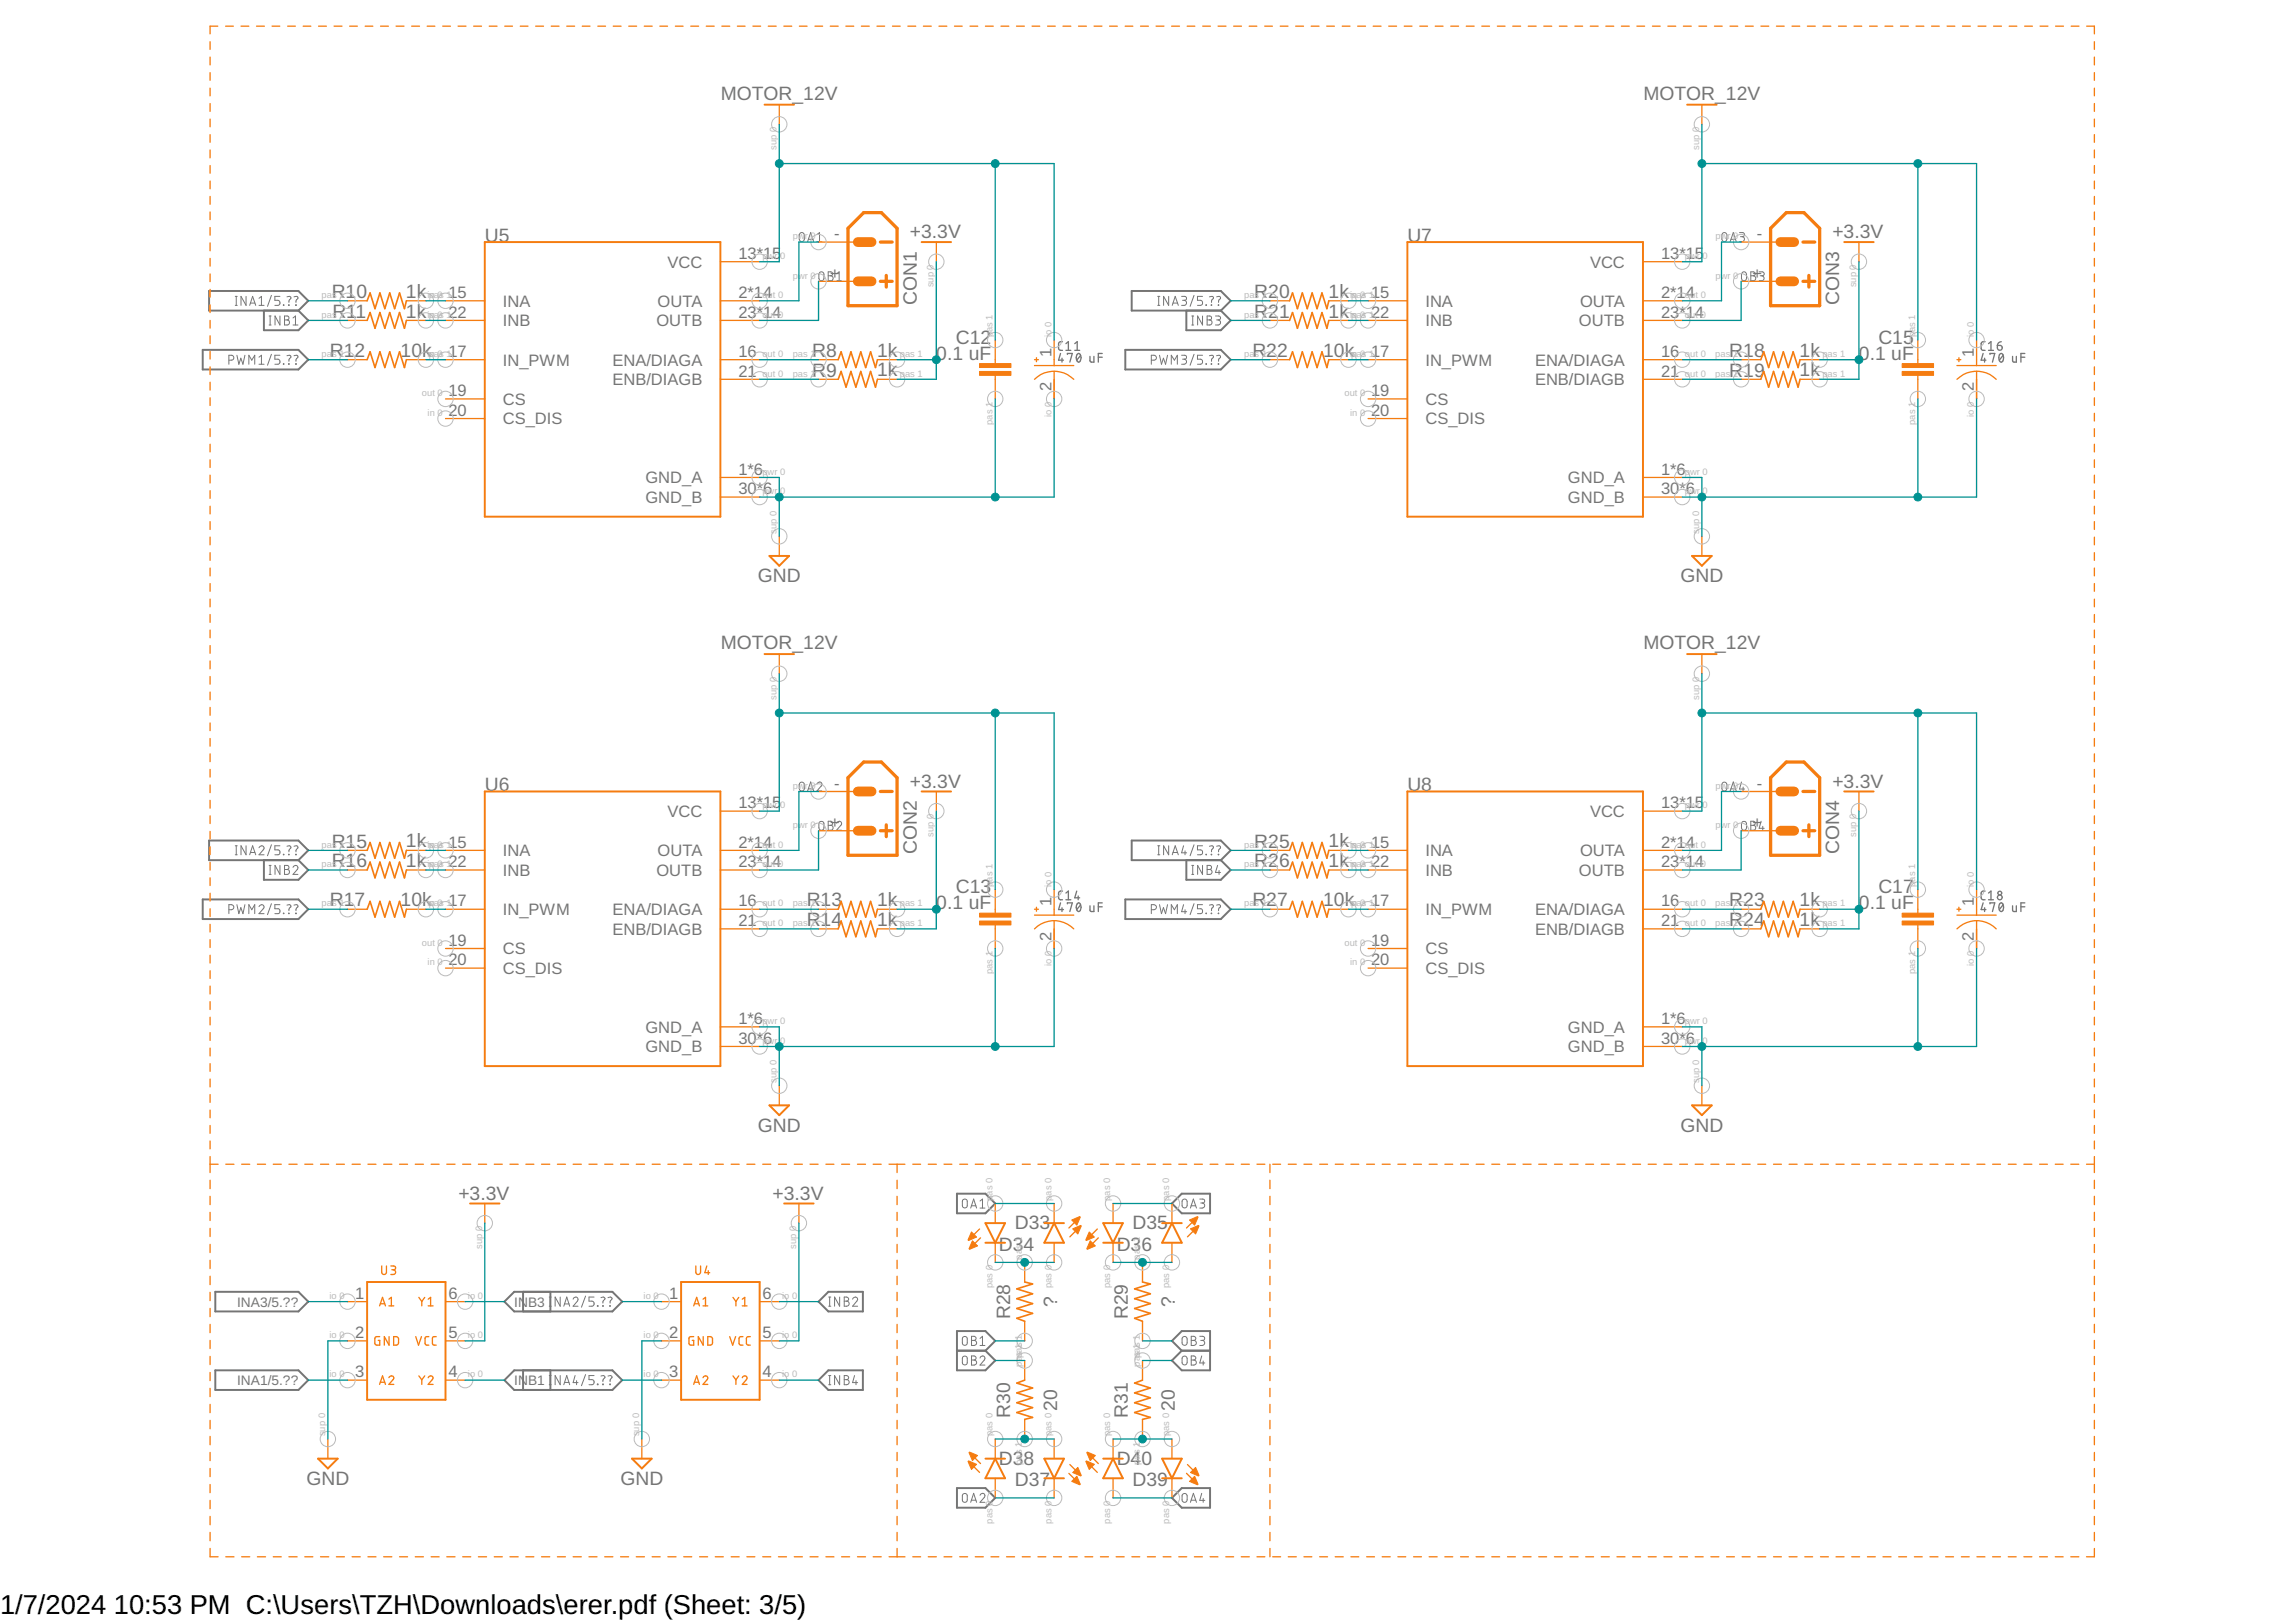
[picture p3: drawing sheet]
<svg xmlns="http://www.w3.org/2000/svg" width="297mm" height="210mm" viewBox="0 0 297 210" stroke-linecap="round" stroke-linejoin="round" font-family="sans-serif">
<defs><g id="words">
<g font-size="3.5">
<text x="0" y="208.9">1/7/2024</text>
<text x="14.7" y="208.9">10:53 PM C:\Users\TZH\Downloads\erer.pdf (Sheet: 3/5)</text>
</g>
<g font-size="2.5" fill="#757575">
<text x="93.3" y="12.9">MOTOR_12V</text>
<text x="212.6" y="12.9">MOTOR_12V</text>
<text x="62.7" y="31.3">U5</text>
<text x="117.7" y="30.8">+3.3V</text>
<text x="182.1" y="31.3">U7</text>
<text x="237.1" y="30.8">+3.3V</text>
<text x="42.9" y="38.6">R10</text>
<text x="43" y="41.1">R11</text>
<text x="52.5" y="38.6">1k</text>
<text x="52.5" y="41.1">1k</text>
<text x="118.6" y="39.4" transform="rotate(-90 118.6 39.4)">CON1</text>
<text x="162.3" y="38.6">R20</text>
<text x="162.3" y="41.1">R21</text>
<text x="171.9" y="38.6">1k</text>
<text x="171.9" y="41.1">1k</text>
<text x="237.9" y="39.4" transform="rotate(-90 237.9 39.4)">CON3</text>
<text x="42.7" y="46.2">R12</text>
<text x="51.8" y="46.2">10k</text>
<text x="105.1" y="46.2">R8</text>
<text x="113.5" y="46.2">1k</text>
<text x="121.1" y="46.6">0.1 uF</text>
<text x="123.7" y="44.5">C12</text>
<text x="162" y="46.2">R22</text>
<text x="171.2" y="46.2">10k</text>
<text x="223.7" y="46.2">R18</text>
<text x="232.8" y="46.2">1k</text>
<text x="240.5" y="46.6">0.1 uF</text>
<text x="243" y="44.5">C15</text>
<text x="105.1" y="48.7">R9</text>
<text x="113.5" y="48.7">1k</text>
<text x="223.7" y="48.7">R19</text>
<text x="232.8" y="48.7">1k</text>
<text x="98" y="75.4">GND</text>
<text x="217.4" y="75.4">GND</text>
<text x="93.3" y="84">MOTOR_12V</text>
<text x="212.6" y="84">MOTOR_12V</text>
<text x="117.7" y="101.9">+3.3V</text>
<text x="237.1" y="101.9">+3.3V</text>
<text x="62.7" y="102.4">U6</text>
<text x="182.1" y="102.4">U8</text>
<text x="42.9" y="109.7">R15</text>
<text x="42.9" y="112.2">R16</text>
<text x="52.5" y="109.7">1k</text>
<text x="52.5" y="112.2">1k</text>
<text x="118.6" y="110.5" transform="rotate(-90 118.6 110.5)">CON2</text>
<text x="162.3" y="109.7">R25</text>
<text x="162.3" y="112.2">R26</text>
<text x="171.9" y="109.7">1k</text>
<text x="171.9" y="112.2">1k</text>
<text x="237.9" y="110.5" transform="rotate(-90 237.9 110.5)">CON4</text>
<text x="42.7" y="117.3">R17</text>
<text x="51.8" y="117.3">10k</text>
<text x="104.4" y="117.3">R13</text>
<text x="104.4" y="119.8">R14</text>
<text x="113.5" y="117.3">1k</text>
<text x="113.5" y="119.8">1k</text>
<text x="121.1" y="117.7">0.1 uF</text>
<text x="123.7" y="115.6">C13</text>
<text x="162" y="117.3">R27</text>
<text x="171.2" y="117.3">10k</text>
<text x="223.7" y="117.3">R23</text>
<text x="223.7" y="119.8">R24</text>
<text x="232.8" y="117.3">1k</text>
<text x="232.8" y="119.8">1k</text>
<text x="240.5" y="117.7">0.1 uF</text>
<text x="243" y="115.6">C17</text>
<text x="98" y="146.5">GND</text>
<text x="217.4" y="146.5">GND</text>
<text x="59.3" y="155.2">+3.3V</text>
<text x="99.9" y="155.2">+3.3V</text>
<text x="129.2" y="161.8">D34</text>
<text x="131.3" y="159">D33</text>
<text x="144.5" y="161.8">D36</text>
<text x="146.5" y="159">D35</text>
<text x="130.7" y="170.7" transform="rotate(-90 130.7 170.7)">R28</text>
<text x="136.8" y="169.1" transform="rotate(-90 136.8 169.1)">?</text>
<text x="145.9" y="170.7" transform="rotate(-90 145.9 170.7)">R29</text>
<text x="152" y="169.1" transform="rotate(-90 152 169.1)">?</text>
<text x="130.7" y="183.4" transform="rotate(-90 130.7 183.4)">R30</text>
<text x="136.8" y="182.5" transform="rotate(-90 136.8 182.5)">20</text>
<text x="145.9" y="183.4" transform="rotate(-90 145.9 183.4)">R31</text>
<text x="152" y="182.5" transform="rotate(-90 152 182.5)">20</text>
<text x="129.2" y="189.5">D38</text>
<text x="144.5" y="189.5">D40</text>
<text x="39.6" y="192.2">GND</text>
<text x="80.3" y="192.2">GND</text>
<text x="131.3" y="192.3">D37</text>
<text x="146.5" y="192.3">D39</text>
</g>
<g font-size="2.1" fill="#757575">
<text x="86.4" y="34.6">VCC</text>
<text x="95.5" y="33.5">13*15</text>
<text x="107.9" y="31">-</text>
<text x="205.7" y="34.6">VCC</text>
<text x="214.9" y="33.5">13*15</text>
<text x="227.3" y="31">-</text>
<text x="58" y="38.6">15</text>
<text x="58" y="41.1">22</text>
<text x="65.1" y="39.7">INA</text>
<text x="85.1" y="39.7">OUTA</text>
<text x="95.5" y="38.6">2*14</text>
<text x="95.5" y="41.1">23*14</text>
<text x="107.4" y="36">+</text>
<text x="177.4" y="38.6">15</text>
<text x="177.4" y="41.1">22</text>
<text x="184.4" y="39.7">INA</text>
<text x="204.4" y="39.7">OUTA</text>
<text x="214.9" y="38.6">2*14</text>
<text x="214.9" y="41.1">23*14</text>
<text x="226.7" y="36">+</text>
<text x="58" y="46.2">17</text>
<text x="65.1" y="42.2">INB</text>
<text x="65.1" y="47.3">IN_PWM</text>
<text x="79.2" y="47.3">ENA/DIAGA</text>
<text x="84.9" y="42.2">OUTB</text>
<text x="95.5" y="46.2">16</text>
<text x="136" y="46.2" transform="rotate(-90 136 46.2)">1</text>
<text x="177.4" y="46.2">17</text>
<text x="184.4" y="42.2">INB</text>
<text x="184.4" y="47.3">IN_PWM</text>
<text x="198.6" y="47.3">ENA/DIAGA</text>
<text x="204.3" y="42.2">OUTB</text>
<text x="214.9" y="46.2">16</text>
<text x="255.4" y="46.2" transform="rotate(-90 255.4 46.2)">1</text>
<text x="58" y="51.3">19</text>
<text x="58" y="53.8">20</text>
<text x="65.1" y="52.4">CS</text>
<text x="79.2" y="49.9">ENB/DIAGB</text>
<text x="95.5" y="48.7">21</text>
<text x="136" y="50.6" transform="rotate(-90 136 50.6)">2</text>
<text x="177.4" y="51.3">19</text>
<text x="177.4" y="53.8">20</text>
<text x="184.4" y="52.4">CS</text>
<text x="198.6" y="49.9">ENB/DIAGB</text>
<text x="214.9" y="48.7">21</text>
<text x="255.4" y="50.6" transform="rotate(-90 255.4 50.6)">2</text>
<text x="65.1" y="54.9">CS_DIS</text>
<text x="184.4" y="54.9">CS_DIS</text>
<text x="83.5" y="62.6">GND_A</text>
<text x="83.5" y="65.1">GND_B</text>
<text x="95.5" y="61.4">1*6</text>
<text x="95.5" y="64">30*6</text>
<text x="202.9" y="62.6">GND_A</text>
<text x="202.9" y="65.1">GND_B</text>
<text x="214.9" y="61.4">1*6</text>
<text x="214.9" y="64">30*6</text>
<text x="86.4" y="105.7">VCC</text>
<text x="95.5" y="104.6">13*15</text>
<text x="107.4" y="107.1">+</text>
<text x="107.9" y="102.1">-</text>
<text x="205.7" y="105.7">VCC</text>
<text x="214.9" y="104.6">13*15</text>
<text x="226.7" y="107.1">+</text>
<text x="227.3" y="102.1">-</text>
<text x="58" y="109.7">15</text>
<text x="58" y="112.2">22</text>
<text x="65.1" y="110.8">INA</text>
<text x="65.1" y="113.3">INB</text>
<text x="84.9" y="113.3">OUTB</text>
<text x="85.1" y="110.8">OUTA</text>
<text x="95.5" y="109.7">2*14</text>
<text x="95.5" y="112.2">23*14</text>
<text x="177.4" y="109.7">15</text>
<text x="177.4" y="112.2">22</text>
<text x="184.4" y="110.8">INA</text>
<text x="184.4" y="113.3">INB</text>
<text x="204.3" y="113.3">OUTB</text>
<text x="204.4" y="110.8">OUTA</text>
<text x="214.9" y="109.7">2*14</text>
<text x="214.9" y="112.2">23*14</text>
<text x="58" y="117.3">17</text>
<text x="65.1" y="118.4">IN_PWM</text>
<text x="79.2" y="118.4">ENA/DIAGA</text>
<text x="95.5" y="117.3">16</text>
<text x="95.5" y="119.8">21</text>
<text x="136" y="117.3" transform="rotate(-90 136 117.3)">1</text>
<text x="177.4" y="117.3">17</text>
<text x="184.4" y="118.4">IN_PWM</text>
<text x="198.6" y="118.4">ENA/DIAGA</text>
<text x="214.9" y="117.3">16</text>
<text x="214.9" y="119.8">21</text>
<text x="255.4" y="117.3" transform="rotate(-90 255.4 117.3)">1</text>
<text x="58" y="122.4">19</text>
<text x="58" y="124.9">20</text>
<text x="65.1" y="123.5">CS</text>
<text x="79.2" y="121">ENB/DIAGB</text>
<text x="136" y="121.7" transform="rotate(-90 136 121.7)">2</text>
<text x="177.4" y="122.4">19</text>
<text x="177.4" y="124.9">20</text>
<text x="184.4" y="123.5">CS</text>
<text x="198.6" y="121">ENB/DIAGB</text>
<text x="255.4" y="121.7" transform="rotate(-90 255.4 121.7)">2</text>
<text x="65.1" y="126">CS_DIS</text>
<text x="184.4" y="126">CS_DIS</text>
<text x="83.5" y="133.7">GND_A</text>
<text x="83.5" y="136.2">GND_B</text>
<text x="95.5" y="132.5">1*6</text>
<text x="95.5" y="135.1">30*6</text>
<text x="202.9" y="133.7">GND_A</text>
<text x="202.9" y="136.2">GND_B</text>
<text x="214.9" y="132.5">1*6</text>
<text x="214.9" y="135.1">30*6</text>
<text x="45.9" y="168.1">1</text>
<text x="45.9" y="173.2">2</text>
<text x="58" y="173.2">5</text>
<text x="58" y="168.1">6</text>
<text x="86.6" y="168.1">1</text>
<text x="86.6" y="173.2">2</text>
<text x="98.6" y="173.2">5</text>
<text x="98.6" y="168.1">6</text>
<text x="45.9" y="178.2">3</text>
<text x="58" y="178.2">4</text>
<text x="86.6" y="178.2">3</text>
<text x="98.6" y="178.2">4</text>
</g>
<g font-size="1.8" fill="#757575">
<text x="30.7" y="169.1">INA3/5.??</text>
<text x="66.5" y="169.1">INB3</text>
<text x="30.7" y="179.2">INA1/5.??</text>
<text x="66.5" y="179.2">INB1</text>
</g>
<g font-size="1.2" fill="#bbb">
<text x="100.5" y="19.4" transform="rotate(-90 100.5 19.4)">sup 0</text>
<text x="219.8" y="19.4" transform="rotate(-90 219.8 19.4)">sup 0</text>
<text x="98.6" y="33.5">pwr</text>
<text x="100.9" y="33.5">0</text>
<text x="102.6" y="31">pwr 0</text>
<text x="218" y="33.5">pwr</text>
<text x="220.3" y="33.5">0</text>
<text x="221.9" y="31">pwr 0</text>
<text x="41.6" y="38.6">pas 1</text>
<text x="41.6" y="41.1">pas 1</text>
<text x="55.3" y="38.6">ipna0s 1</text>
<text x="55.3" y="41.1">ipna0s 1</text>
<text x="98.6" y="38.6">out 0</text>
<text x="98.6" y="41.1">out 0</text>
<text x="102.6" y="36">pwr 0</text>
<text x="120.8" y="37.2" transform="rotate(-90 120.8 37.2)">sup 0</text>
<text x="161" y="38.6">pas 1</text>
<text x="161" y="41.1">pas 1</text>
<text x="174.7" y="38.6">ipna0s 1</text>
<text x="174.7" y="41.1">ipna0s 1</text>
<text x="218" y="38.6">out 0</text>
<text x="218" y="41.1">out 0</text>
<text x="221.9" y="36">pwr 0</text>
<text x="240.1" y="37.2" transform="rotate(-90 240.1 37.2)">sup 0</text>
<text x="41.6" y="46.2">pas 1</text>
<text x="55.3" y="46.2">ipna0s 1</text>
<text x="98.6" y="46.2">out 0</text>
<text x="102.6" y="46.2">pas 1</text>
<text x="116.4" y="46.2">pas 1</text>
<text x="128.4" y="43.7" transform="rotate(-90 128.4 43.7)">pas 1</text>
<text x="136" y="43.7" transform="rotate(-90 136 43.7)">io 0</text>
<text x="161" y="46.2">pas 1</text>
<text x="174.7" y="46.2">ipna0s 1</text>
<text x="218" y="46.2">out 0</text>
<text x="221.9" y="46.2">pas 1</text>
<text x="235.8" y="46.2">pas 1</text>
<text x="247.8" y="43.7" transform="rotate(-90 247.8 43.7)">pas 1</text>
<text x="255.4" y="43.7" transform="rotate(-90 255.4 43.7)">io 0</text>
<text x="54.6" y="51.3">out 0</text>
<text x="55.3" y="53.8">in 0</text>
<text x="98.6" y="48.7">out 0</text>
<text x="102.6" y="48.7">pas 1</text>
<text x="116.4" y="48.7">pas 1</text>
<text x="136" y="54" transform="rotate(-90 136 54)">io 0</text>
<text x="173.9" y="51.3">out 0</text>
<text x="174.7" y="53.8">in 0</text>
<text x="218" y="48.7">out 0</text>
<text x="221.9" y="48.7">pas 1</text>
<text x="235.8" y="48.7">pas 1</text>
<text x="255.4" y="54" transform="rotate(-90 255.4 54)">io 0</text>
<text x="128.4" y="55" transform="rotate(-90 128.4 55)">pas 1</text>
<text x="247.8" y="55" transform="rotate(-90 247.8 55)">pas 1</text>
<text x="98.6" y="61.4">pwr 0</text>
<text x="98.6" y="64">pwr</text>
<text x="100.9" y="64">0</text>
<text x="218" y="61.4">pwr 0</text>
<text x="218" y="64">pwr</text>
<text x="220.3" y="64">0</text>
<text x="100.5" y="69.1" transform="rotate(-90 100.5 69.1)">sup 0</text>
<text x="219.8" y="69.1" transform="rotate(-90 219.8 69.1)">sup 0</text>
<text x="100.5" y="90.5" transform="rotate(-90 100.5 90.5)">sup 0</text>
<text x="219.8" y="90.5" transform="rotate(-90 219.8 90.5)">sup 0</text>
<text x="98.6" y="104.6">pwr</text>
<text x="100.9" y="104.6">0</text>
<text x="102.6" y="107.1">pwr 0</text>
<text x="102.6" y="102.1">pwr 0</text>
<text x="218" y="104.6">pwr</text>
<text x="220.3" y="104.6">0</text>
<text x="221.9" y="107.1">pwr 0</text>
<text x="221.9" y="102.1">pwr 0</text>
<text x="41.6" y="109.7">pas 1</text>
<text x="41.6" y="112.2">pas 1</text>
<text x="55.3" y="109.7">ipna0s 1</text>
<text x="55.3" y="112.2">ipna0s 1</text>
<text x="98.6" y="109.7">out 0</text>
<text x="98.6" y="112.2">out 0</text>
<text x="120.8" y="108.3" transform="rotate(-90 120.8 108.3)">sup 0</text>
<text x="161" y="109.7">pas 1</text>
<text x="161" y="112.2">pas 1</text>
<text x="174.7" y="109.7">ipna0s 1</text>
<text x="174.7" y="112.2">ipna0s 1</text>
<text x="218" y="109.7">out 0</text>
<text x="218" y="112.2">out 0</text>
<text x="240.1" y="108.3" transform="rotate(-90 240.1 108.3)">sup 0</text>
<text x="41.6" y="117.3">pas 1</text>
<text x="55.3" y="117.3">ipna0s 1</text>
<text x="98.6" y="117.3">out 0</text>
<text x="98.6" y="119.8">out 0</text>
<text x="102.6" y="117.3">pas 1</text>
<text x="102.6" y="119.8">pas 1</text>
<text x="116.4" y="117.3">pas 1</text>
<text x="116.4" y="119.8">pas 1</text>
<text x="128.4" y="114.8" transform="rotate(-90 128.4 114.8)">pas 1</text>
<text x="136" y="114.8" transform="rotate(-90 136 114.8)">io 0</text>
<text x="161" y="117.3">pas 1</text>
<text x="174.7" y="117.3">ipna0s 1</text>
<text x="218" y="117.3">out 0</text>
<text x="218" y="119.8">out 0</text>
<text x="221.9" y="117.3">pas 1</text>
<text x="221.9" y="119.8">pas 1</text>
<text x="235.8" y="117.3">pas 1</text>
<text x="235.8" y="119.8">pas 1</text>
<text x="247.8" y="114.8" transform="rotate(-90 247.8 114.8)">pas 1</text>
<text x="255.4" y="114.8" transform="rotate(-90 255.4 114.8)">io 0</text>
<text x="54.6" y="122.4">out 0</text>
<text x="55.3" y="124.9">in 0</text>
<text x="136" y="125.1" transform="rotate(-90 136 125.1)">io 0</text>
<text x="173.9" y="122.4">out 0</text>
<text x="174.7" y="124.9">in 0</text>
<text x="255.4" y="125.1" transform="rotate(-90 255.4 125.1)">io 0</text>
<text x="128.4" y="126.1" transform="rotate(-90 128.4 126.1)">pas 1</text>
<text x="247.8" y="126.1" transform="rotate(-90 247.8 126.1)">pas 1</text>
<text x="98.6" y="132.5">pwr 0</text>
<text x="98.6" y="135.1">pwr</text>
<text x="100.9" y="135.1">0</text>
<text x="218" y="132.5">pwr 0</text>
<text x="218" y="135.1">pwr</text>
<text x="220.3" y="135.1">0</text>
<text x="100.5" y="140.2" transform="rotate(-90 100.5 140.2)">sup 0</text>
<text x="219.8" y="140.2" transform="rotate(-90 219.8 140.2)">sup 0</text>
<text x="128.4" y="155.4" transform="rotate(-90 128.4 155.4)">pas 0</text>
<text x="136" y="155.4" transform="rotate(-90 136 155.4)">pas 0</text>
<text x="143.6" y="155.4" transform="rotate(-90 143.6 155.4)">pas 0</text>
<text x="151.3" y="155.4" transform="rotate(-90 151.3 155.4)">pas 0</text>
<text x="62.4" y="161.6" transform="rotate(-90 62.4 161.6)">sup 0</text>
<text x="103" y="161.6" transform="rotate(-90 103 161.6)">sup 0</text>
<text x="128.4" y="166.7" transform="rotate(-90 128.4 166.7)">pas 0</text>
<text x="132.2" y="163" transform="rotate(-90 132.2 163)">pas 1</text>
<text x="136" y="166.7" transform="rotate(-90 136 166.7)">pas 0</text>
<text x="143.6" y="166.7" transform="rotate(-90 143.6 166.7)">pas 0</text>
<text x="147.4" y="163" transform="rotate(-90 147.4 163)">pas 1</text>
<text x="151.3" y="166.7" transform="rotate(-90 151.3 166.7)">pas 0</text>
<text x="42.6" y="168.1">io 0</text>
<text x="42.6" y="173.2">io 0</text>
<text x="60.5" y="173.2">io 0</text>
<text x="60.5" y="168.1">io 0</text>
<text x="83.3" y="168.1">io 0</text>
<text x="83.3" y="173.2">io 0</text>
<text x="101.2" y="173.2">io 0</text>
<text x="101.2" y="168.1">io 0</text>
<text x="132.2" y="173.4" transform="rotate(-90 132.2 173.4)">1</text>
<text x="42.6" y="178.2">io 0</text>
<text x="60.5" y="178.2">io 0</text>
<text x="83.3" y="178.2">io 0</text>
<text x="101.2" y="178.2">io 0</text>
<text x="132.2" y="176.9" transform="rotate(-90 132.2 176.9)">papsa1s</text>
<text x="147.4" y="176.9" transform="rotate(-90 147.4 176.9)">papsa1s 1</text>
<text x="42.1" y="185.9" transform="rotate(-90 42.1 185.9)">sup 0</text>
<text x="82.7" y="185.9" transform="rotate(-90 82.7 185.9)">sup 0</text>
<text x="128.4" y="185.9" transform="rotate(-90 128.4 185.9)">pas 0</text>
<text x="136" y="185.9" transform="rotate(-90 136 185.9)">pas 0</text>
<text x="143.6" y="185.9" transform="rotate(-90 143.6 185.9)">pas 0</text>
<text x="151.3" y="185.9" transform="rotate(-90 151.3 185.9)">pas 0</text>
<text x="132.2" y="189.6" transform="rotate(-90 132.2 189.6)">pas 1</text>
<text x="147.4" y="189.6" transform="rotate(-90 147.4 189.6)">pas 1</text>
<text x="128.4" y="197.2" transform="rotate(-90 128.4 197.2)">pas 0</text>
<text x="136" y="197.2" transform="rotate(-90 136 197.2)">pas 0</text>
<text x="143.6" y="197.2" transform="rotate(-90 143.6 197.2)">pas 0</text>
<text x="151.3" y="197.2" transform="rotate(-90 151.3 197.2)">pas 0</text>
</g>
</g></defs>
<g fill="none" stroke="#757575" stroke-width=".17">
<path d="M137.2 45.7l-.3 .9h.7M137.4 46.4v.5M137.5 44.2l-.4 .1-.2 .2 .1 .7 .1 .1h.4M137.9 45.3h.6M137.9 44.5l.3-.3v1.1M138.1 45.9v-.2h.6l-.3 1.2M139 45.3h.7M139 44.5l.4-.3v1.1M139.4 45.8l.2-.1a.65 .65 0 0 1 0 1.2 .69 .69 0 0 1-.2-1.1zM139.8 46l-.5 .6M141 46.1v.7l.2 .1h.3v-.8M142.1 46.2h.5"/>
<path d="M142.6 45.7h-.5v1.2M256.6 45.7l-.3 .9h.6M256.8 46.4v.5M256.8 44.2l-.4 .1-.1 .2v.7l.2 .1h.3M257.3 45.3h.6M257.3 44.5l.3-.3v1.1M257.5 45.9v-.2h.6l-.3 1.2M258.4 44.7h.4a.32 .32 0 0 1 .2 .4 .32 .32 0 0 1-.3 .2 .32 .32 0 0 1-.3-.3zM258.7 45.8l.2-.1a.68 .68 0 0 1 0 1.2 .69 .69 0 0 1-.2-1.1zM258.9 44.2a.51 .51 0 0 0-.5 .5M259.1 46l-.4 .6M260.4 46.1v.7l.2 .1h.3v-.8"/>
<path d="M261.5 46.2h.5M262 45.7h-.5v1.2M137.2 116.8l-.3 .9h.7M137.4 117.5v.5M137.5 115.3l-.4 .1-.2 .2 .1 .7 .2 .1h.3M137.9 115.6l.3-.3v1.1M137.9 116.4h.6M138.1 117v-.2h.6l-.3 1.2M139.3 115.3l-.3 .9h.7M139.4 116.9l.2-.1a.65 .65 0 0 1 0 1.2 .69 .69 0 0 1-.2-1.1zM139.5 116v.4M139.8 117.1l-.5 .6"/>
<path d="M141 117.2v.7l.2 .1h.3v-.8M142.1 117.3h.5M142.6 116.8h-.5v1.2M256.6 116.8l-.3 .9h.6M256.8 117.5v.5M256.8 115.3l-.4 .1-.1 .2v.7l.3 .1h.2M257.3 116.4h.6M257.3 115.6l.3-.3v1.1M257.5 117v-.2h.6l-.3 1.2M258.7 116.9l.2-.1a.68 .68 0 0 1 0 1.2 .69 .69 0 0 1-.2-1.1zM259.1 117.1l-.4 .6M260.4 117.2v.7l.2 .1h.3v-.8"/>
<path d="M261.5 117.3h.5M262 116.8h-.5v1.2"/>
<circle cx="258.7" cy="116.1" r=".31"/>
<circle cx="258.7" cy="115.6" r=".25"/>
</g>
<g fill="none" stroke="#757575" stroke-width=".25">
<path d="M27.1 37.7h11.5l1.3 1.2-1.3 1.3h-11.5zM146.4 37.7h11.5l1.3 1.2-1.3 1.3h-11.5zM26.2 45.3h12.4l1.3 1.2-1.3 1.3h-12.4zM34.1 40.2v2.5h4.5l1.3-1.2-1.3-1.3M145.6 45.3h12.3l1.3 1.2-1.3 1.3h-12.3zM153.5 40.2v2.5h4.4l1.3-1.2-1.3-1.3M26.2 116.4h12.4l1.3 1.3-1.3 1.2h-12.4zM27.1 108.8h11.5l1.3 1.2-1.3 1.3h-11.5zM34.1 111.3v2.6h4.5l1.3-1.3-1.3-1.3M145.6 116.4h12.3l1.3 1.3-1.3 1.2h-12.3zM146.4 108.8h11.5l1.3 1.2-1.3 1.3h-11.5zM153.5 111.3v2.6h4.4l1.3-1.3-1.3-1.3"/>
<path d="M123.8 154.5h3.7l1.3 1.2-1.3 1.3h-3.7zM151.6 155.7l1.3-1.2h3.6v2.5h-3.6zM27.9 177.3h10.7l1.3 1.3-1.3 1.3h-10.7zM27.9 167.2h10.7l1.3 1.2-1.3 1.3h-10.7zM65.3 178.6l1.2-1.3h12.7l1.3 1.3-1.3 1.3h-12.7zM65.3 168.4l1.2-1.2h12.7l1.3 1.2-1.3 1.3h-12.7zM67.7 167.2v2.5M67.7 177.3v2.6M71.2 167.2v2.5M71.2 177.3v2.6M105.9 178.6l1.3-1.3h4.4v2.6h-4.4zM105.9 168.4l1.3-1.2h4.4v2.5h-4.4z"/>
<path d="M123.8 172.3h3.7l1.3 1.2-1.3 1.3 1.3 1.3-1.3 1.2h-3.7zM123.8 174.8h3.7M151.6 173.5l1.3-1.2h3.6v5h-3.6l-1.3-1.2 1.3-1.3zM152.9 174.8h3.6M123.8 192.6h3.7l1.3 1.2-1.3 1.3h-3.7zM151.6 193.8l1.3-1.2h3.6v2.5h-3.6z"/>
</g>
<g fill="none" stroke="#757575" stroke-width=".13">
<path d="M30.4 39.5h.3M30.4 38.4h.3M30.6 38.4v1.1M31.8 38.4v1.1l-.6-1.1v1.1M32.3 39.5l.4-1.1 .4 1.1M32.4 39.2h.6M33.5 39.5h.7M33.5 38.6l.3-.2v1.1M35.1 38.2l-.5 1.4M36.2 38.4h-.6v.5h.4a.34 .34 0 0 1 .2 .3 .34 .34 0 0 1-.2 .3h-.4M36.7 39.5h.1M37.1 38.4h.3h.2v.2l-.2 .3v.2"/>
<path d="M37.3 39.5h.1zM38 38.4h.4h.1v.2l-.2 .3v.2M38.2 39.5h.1zM103.5 30.2a.33 .33 0 0 1 .4-.1 .33 .33 0 0 1 .2 .3v.5a.33 .33 0 0 1-.4 .4 .33 .33 0 0 1-.3-.4v-.5zM104.5 31.3l.4-1.2 .4 1.2M104.6 31h.6M105.7 30.4l.3-.3v1.2M105.7 31.3h.6M106.1 35.2a.33 .33 0 0 1 .3 0 .33 .33 0 0 1 .2 .3v.5a.33 .33 0 0 1-.3 .4 .33 .33 0 0 1-.4-.4v-.5zM107.1 35.2h.4a.25 .25 0 0 1 .2 .2 .25 .25 0 0 1-.2 .3 .33 .33 0 0 1 .3 .3 .33 .33 0 0 1-.3 .3h-.4zM107.1 35.7h.4M108.2 36.3h.7"/>
<path d="M108.2 35.4l.4-.2v1.1M149.8 39.5h.3M149.8 38.4h.3M149.9 38.4v1.1M151.2 38.4v1.1l-.7-1.1v1.1M151.7 39.5l.3-1.1 .4 1.1M151.7 39.2h.6M152.9 38.4h.3a.25 .25 0 0 1 .3 .2 .25 .25 0 0 1-.3 .3h-.2M153.2 38.9a.33 .33 0 0 1 .3 .3 .33 .33 0 0 1-.3 .3h-.3M154.5 38.2l-.5 1.4M155.6 38.4h-.7v.5h.4a.33 .33 0 0 1 .3 .3 .33 .33 0 0 1-.3 .3h-.4M156 39.5h.1z"/>
<path d="M156.5 38.4h.4h.1v.3a.39 .39 0 0 0-.3 .4M156.7 39.5h.1zM157.4 38.4h.3h.2v.2l-.2 .3-.1 .2M157.6 39.5h.1zM222.9 30.2a.33 .33 0 0 1 .3-.1 .33 .33 0 0 1 .2 .3v.5a.33 .33 0 0 1-.3 .4 .33 .33 0 0 1-.3-.4v-.5zM223.8 31.3l.4-1.2 .4 1.2M223.9 31h.6M225 30.1h.6a.27 .27 0 0 1 .1 .3 .27 .27 0 0 1-.3 .2h-.2M225.4 30.6a.32 .32 0 0 1 .3 .3 .32 .32 0 0 1-.3 .4h-.4M225.4 35.2a.33 .33 0 0 1 .4 0 .33 .33 0 0 1 .2 .3v.5a.33 .33 0 0 1-.4 .4 .33 .33 0 0 1-.3-.4v-.5zM226.5 35.2h.3a.25 .25 0 0 1 .3 .2 .25 .25 0 0 1-.3 .3 .33 .33 0 0 1 .3 .3 .33 .33 0 0 1-.3 .3h-.3zM226.5 35.7h.3"/>
<path d="M227.6 35.2h.5a.25 .25 0 0 1 .1 .3 .25 .25 0 0 1-.2 .2h-.3M227.9 35.7a.33 .33 0 0 1 .3 .3 .33 .33 0 0 1-.3 .3h-.3M29.6 46.6h.3a.32 .32 0 0 0 .4-.3 .32 .32 0 0 0-.4-.3h-.3v1.1M30.6 46l.3 1.1 .3-.7 .2 .7 .3-1.1M32.2 47.1v-1.1l.4 .6 .4-.6v1.1M33.5 46.2l.3-.2v1.1M33.5 47.1h.7M34.8 42.1h.3M34.8 40.9h.3M34.9 40.9v1.2M35.1 45.8l-.5 1.5M36.2 46h-.6v.5h.4a.34 .34 0 0 1 .2 .3 .34 .34 0 0 1-.2 .3h-.4"/>
<path d="M36.2 40.9v1.2l-.6-1.2v1.2M36.7 47.1h.1M36.8 40.9h.3a.25 .25 0 0 1 .3 .2 .25 .25 0 0 1-.3 .3 .33 .33 0 0 1 .4 .3 .33 .33 0 0 1-.4 .4h-.3zM36.8 41.4h.3M37.1 46h.3l.2 .1v.2l-.2 .2v.3M37.3 47.1h.1zM37.9 42.1h.6M37.9 41.1l.3-.2v1.2M38 46h.4l.1 .1v.1l-.2 .3v.3M38.2 47.1h.1zM148.9 46.6h.4a.32 .32 0 0 0 .3-.3 .32 .32 0 0 0-.3-.3h-.4v1.1M150 46l.3 1.1 .2-.7 .3 .7 .2-1.1"/>
<path d="M151.5 47.1v-1.1l.4 .6 .4-.6v1.1M152.9 46h.3a.25 .25 0 0 1 .3 .2 .25 .25 0 0 1-.3 .3h-.2M153.2 46.5a.33 .33 0 0 1 .3 .3 .33 .33 0 0 1-.3 .3h-.3M154.2 42.1h.2M154.2 40.9h.2M154.3 40.9v1.2M154.5 45.8l-.5 1.5M155.6 46h-.7v.5h.4a.33 .33 0 0 1 .3 .3 .33 .33 0 0 1-.3 .3h-.4M155.6 40.9v1.2l-.7-1.2v1.2M156 47.1h.1zM156.2 40.9h.3a.25 .25 0 0 1 .2 .2 .25 .25 0 0 1-.2 .3 .33 .33 0 0 1 .3 .3 .33 .33 0 0 1-.3 .4h-.3zM156.2 41.4h.3"/>
<path d="M156.5 46h.4l.1 .1v.2a.39 .39 0 0 0-.3 .5M156.7 47.1h.1zM157.2 40.9h.6a.25 .25 0 0 1 .1 .3 .25 .25 0 0 1-.3 .2h-.2M157.4 46h.3l.2 .1v.2l-.2 .2-.1 .3M157.6 41.4a.33 .33 0 0 1 .3 .3 .33 .33 0 0 1-.3 .4h-.4M157.6 47.1h.1zM29.6 117.7h.3a.33 .33 0 0 0 .4-.3 .33 .33 0 0 0-.4-.3h-.3v1.1M30.4 110.6h.3M30.4 109.5h.3M30.6 109.5v1.1M30.6 117.1l.3 1.1 .3-.7 .2 .7 .3-1.1M31.8 109.5v1.1l-.6-1.1v1.1"/>
<path d="M32.2 118.2v-1.1l.4 .6 .4-.6v1.1M32.3 110.6l.4-1.1 .4 1.1M32.4 110.3h.6M33.5 109.7a.32 .32 0 0 1 .5-.2 .32 .32 0 0 1 .1 .5l-.6 .6h.7M33.5 117.3a.32 .32 0 0 1 .5-.2 .32 .32 0 0 1 .1 .5l-.6 .6h.7M34.8 113.2h.3M34.8 112h.3M34.9 112v1.2M35.1 109.3l-.5 1.4M35.1 116.9l-.5 1.5M36.2 109.5h-.6v.5h.4a.32 .32 0 0 1 .2 .3 .32 .32 0 0 1-.2 .3h-.4M36.2 117.1h-.6v.5h.4a.32 .32 0 0 1 .2 .3 .32 .32 0 0 1-.2 .3h-.4"/>
<path d="M36.2 112v1.2l-.6-1.2v1.2M36.7 110.6h.1M36.7 118.2h.1M36.8 112h.5v.1v.3l-.2 .1a.32 .32 0 0 1 .4 .3 .32 .32 0 0 1-.4 .4h-.3zM36.8 112.5h.3M37.1 109.5h.3l.2 .1v.1l-.2 .3v.2M37.1 117.1h.3l.2 .1v.1l-.2 .3v.3M37.3 110.6h.1zM37.3 118.2h.1zM37.9 112.2a.32 .32 0 0 1 .5-.2 .32 .32 0 0 1 .1 .5l-.6 .7h.6M38 109.5h.4l.1 .1v.1l-.2 .3v.2M38 117.1h.4l.1 .1v.1l-.2 .3v.3"/>
<path d="M38.2 110.6h.1zM38.2 118.2h.1zM103.5 101.3a.33 .33 0 0 1 .4-.1 .33 .33 0 0 1 .2 .3v.5a.33 .33 0 0 1-.4 .4 .33 .33 0 0 1-.3-.4v-.5zM104.5 102.4l.4-1.2 .4 1.2M104.6 102.1h.6M105.7 101.5a.32 .32 0 0 1 .5-.3 .32 .32 0 0 1 0 .5l-.5 .7h.6M106.1 106.3a.35 .35 0 0 1 .5 .3v.5a.33 .33 0 0 1-.3 .4 .33 .33 0 0 1-.4-.4v-.5zM107.1 106.3h.4a.26 .26 0 0 1 .2 .2 .26 .26 0 0 1-.2 .3 .32 .32 0 0 1 .3 .3 .32 .32 0 0 1-.3 .3h-.4zM107.1 106.8h.4M108.2 106.5a.32 .32 0 0 1 .5-.2 .32 .32 0 0 1 .1 .5l-.6 .6h.7M148.9 117.7h.4a.33 .33 0 0 0 .3-.3 .33 .33 0 0 0-.3-.3h-.4v1.1M149.8 110.6h.3"/>
<path d="M149.8 109.5h.3M149.9 109.5v1.1M150 117.1l.3 1.1 .2-.7 .3 .7 .2-1.1M151.2 109.5v1.1l-.7-1.1v1.1M151.5 118.2v-1.1l.4 .6 .4-.6v1.1M151.7 110.6l.3-1.1 .4 1.1M151.7 110.3h.6M153.1 109.5l-.2 .9h.6M153.1 117.1l-.2 .9h.6M153.3 110.1v.5M153.3 117.7v.5M154.2 113.2h.2"/>
<path d="M154.2 112h.2M154.3 112v1.2M154.5 109.3l-.5 1.4M154.5 116.9l-.5 1.5M155.6 109.5h-.7v.5h.4a.32 .32 0 0 1 .3 .3 .32 .32 0 0 1-.3 .3h-.4M155.6 117.1h-.7v.5h.4a.32 .32 0 0 1 .3 .3 .32 .32 0 0 1-.3 .3h-.4M155.6 112v1.2l-.7-1.2v1.2M156 110.6h.1zM156 118.2h.1zM156.2 112h.3a.26 .26 0 0 1 .2 .3 .26 .26 0 0 1-.2 .2 .32 .32 0 0 1 .3 .3 .32 .32 0 0 1-.3 .4h-.3zM156.2 112.5h.3M156.5 109.5a.33 .33 0 0 1 .5 .1v.1a.39 .39 0 0 0-.3 .5"/>
<path d="M156.5 117.1a.33 .33 0 0 1 .5 .2v.1a.39 .39 0 0 0-.3 .5M156.7 110.6h.1zM156.7 118.2h.1zM157.4 109.5h.3l.2 .1v.1l-.2 .3-.1 .2M157.4 117.1h.3l.2 .1v.1l-.2 .3-.1 .3M157.5 112l-.3 .9h.7M157.6 110.6h.1zM157.6 118.2h.1zM157.7 112.6v.6M222.9 101.3a.33 .33 0 0 1 .3-.1 .33 .33 0 0 1 .2 .3v.5a.33 .33 0 0 1-.3 .4 .33 .33 0 0 1-.3-.4v-.5zM223.8 102.4l.4-1.2 .4 1.2M223.9 102.1h.6"/>
<path d="M225.3 101.2l-.3 .9h.7M225.4 106.3a.35 .35 0 0 1 .6 .3v.5a.33 .33 0 0 1-.4 .4 .33 .33 0 0 1-.3-.4v-.5zM225.5 101.9v.5M226.5 106.3h.3a.26 .26 0 0 1 .3 .2 .26 .26 0 0 1-.3 .3 .32 .32 0 0 1 .3 .3 .32 .32 0 0 1-.3 .3h-.3zM226.5 106.8h.3M227.8 106.3l-.2 .9h.6M228 106.9v.5M124.6 155.2a.33 .33 0 0 1 .4 0 .33 .33 0 0 1 .1 .3v.5a.32 .32 0 0 1-.3 .3 .32 .32 0 0 1-.3-.3v-.5zM125.6 156.3l.4-1.1 .3 1.1M125.7 156h.6M126.8 155.4l.3-.2v1.1M126.8 156.3h.6"/>
<path d="M153 155.3a.34 .34 0 0 1 .3-.1 .34 .34 0 0 1 .3 .3v.5a.33 .33 0 0 1-.3 .3 .33 .33 0 0 1-.4-.3zM154 156.3l.4-1.1 .4 1.1M154.1 156h.6M155.2 155.2h.4a.25 .25 0 0 1 .3 .2 .25 .25 0 0 1-.3 .3h-.3M155.5 155.7a.33 .33 0 0 1 .4 .3 .33 .33 0 0 1-.4 .3h-.3M71.1 169h.2M71.1 167.9h.2M71.1 179.2h.2M71.1 178h.2M71.2 167.9v1.1M71.2 178v1.2M72.5 167.9v1.1l-.7-1.1v1.1"/>
<path d="M72.5 178v1.2l-.7-1.2v1.2M72.9 169l.4-1.1 .4 1.1M72.9 179.2l.4-1.2 .4 1.2M73 168.7h.6M73 178.9h.6M74.1 168.1a.32 .32 0 0 1 .5-.2 .32 .32 0 0 1 .1 .5l-.6 .6h.7M74.4 178l-.3 .9h.7M74.6 178.7v.5M75.8 167.7l-.6 1.5M75.8 177.9l-.6 1.4M76.9 167.9h-.7v.5h.4a.33 .33 0 0 1 .3 .3 .33 .33 0 0 1-.3 .3h-.4M76.9 178h-.7v.5h.4a.33 .33 0 0 1 .3 .4 .33 .33 0 0 1-.3 .3h-.4"/>
<path d="M77.3 169h.1zM77.3 179.1l.1 .1zM77.7 167.9a.33 .33 0 0 1 .5 .1l.1 .1-.3 .3v.2M77.7 178.1l.2-.1a.25 .25 0 0 1 .4 .2l-.3 .3v.3M78 169h.1M78 179.1v.1zM78.7 167.9a.35 .35 0 0 1 .5 .1l-.1 .1a.39 .39 0 0 0-.2 .5M78.7 178.1a.32 .32 0 0 1 .5 .1l-.1 .1a.39 .39 0 0 0-.2 .5M78.9 169h.1zM78.9 179.1l.1 .1zM107.2 169h.3M107.2 167.9h.3"/>
<path d="M107.2 179.2h.3M107.2 178h.3M107.3 167.9v1.1M107.3 178v1.2M108.6 167.9v1.1l-.6-1.1v1.1M108.6 178v1.2l-.6-1.2v1.2M109.2 167.9h.4a.25 .25 0 0 1 .2 .3 .25 .25 0 0 1-.3 .2 .33 .33 0 0 1 .4 .3 .33 .33 0 0 1-.4 .3h-.3zM109.2 178l.4 .1a.25 .25 0 0 1 .2 .2 .25 .25 0 0 1-.3 .2 .33 .33 0 0 1 .4 .4 .33 .33 0 0 1-.4 .3h-.3zM109.2 168.4h.3M109.2 178.5h.3M110.3 168.1a.32 .32 0 0 1 .5-.2 .32 .32 0 0 1 0 .5l-.5 .6h.7M110.6 178l-.3 .9h.7"/>
<path d="M110.7 178.7v.5M124.6 173a.33 .33 0 0 1 .4 0 .33 .33 0 0 1 .1 .3v.5a.32 .32 0 0 1-.3 .3 .32 .32 0 0 1-.3-.3v-.5zM124.6 175.6a.33 .33 0 0 1 .4-.1 .33 .33 0 0 1 .1 .3v.5a.32 .32 0 0 1-.3 .3 .32 .32 0 0 1-.3-.3v-.5zM125.7 172.9l.4 .1a.25 .25 0 0 1 .2 .3 .25 .25 0 0 1-.3 .2 .33 .33 0 0 1 .4 .3 .33 .33 0 0 1-.4 .3h-.3zM125.7 175.5h.4a.25 .25 0 0 1 .2 .3 .25 .25 0 0 1-.3 .2 .33 .33 0 0 1 .4 .3 .33 .33 0 0 1-.4 .4h-.3zM125.7 173.5h.3M125.7 176h.3M126.8 175.7a.32 .32 0 0 1 .4-.2 .32 .32 0 0 1 .1 .5l-.5 .7h.6M126.8 174.1h.6M126.8 173.2l.3-.3v1.2M153 175.7a.34 .34 0 0 1 .3-.2 .34 .34 0 0 1 .3 .3v.5a.33 .33 0 0 1-.3 .3 .33 .33 0 0 1-.4-.3zM153 173.1a.34 .34 0 0 1 .3-.1 .34 .34 0 0 1 .3 .3v.5a.33 .33 0 0 1-.3 .3 .33 .33 0 0 1-.4-.3z"/>
<path d="M154.1 175.5h.5a.25 .25 0 0 1 .1 .3 .25 .25 0 0 1-.2 .2 .33 .33 0 0 1 .3 .3 .33 .33 0 0 1-.3 .4h-.4zM154.1 172.9l.5 .1a.25 .25 0 0 1 .1 .3 .25 .25 0 0 1-.2 .2 .33 .33 0 0 1 .3 .3 .33 .33 0 0 1-.3 .3h-.4zM154.1 173.5h.4M154.1 176h.4M155.2 172.9h.4a.26 .26 0 0 1 .3 .3 .26 .26 0 0 1-.3 .3h-.3M155.5 175.5l-.3 .9h.7M155.5 173.5a.33 .33 0 0 1 .4 .3 .33 .33 0 0 1-.4 .3h-.3M155.7 176.1v.6M124.6 193.3a.33 .33 0 0 1 .5 .3v.5a.32 .32 0 0 1-.3 .3 .32 .32 0 0 1-.3-.3v-.5zM125.6 194.4l.4-1.1 .3 1.1M125.7 194.1h.6M126.8 193.5a.32 .32 0 0 1 .4-.2 .32 .32 0 0 1 .1 .5l-.5 .6h.6"/>
<path d="M153 193.4a.34 .34 0 0 1 .3-.1 .34 .34 0 0 1 .3 .3v.5a.33 .33 0 0 1-.3 .3 .33 .33 0 0 1-.4-.3zM154 194.4l.4-1.1 .4 1.1M154.1 194.1h.6M155.5 193.3l-.3 .9h.7M155.7 193.9v.5"/>
</g>
<g fill="none" stroke="#f57c10" stroke-width=".17">
<path d="M27.2 5.4v1M27.2 7.4v1M27.2 9.4v1M27.2 11.4v1M27.2 13.4v1M27.2 15.4v1M27.2 17.4v1M27.2 19.4v1M28.2 3.4h-1v1M29.2 3.4h1M31.2 3.4h1M33.2 3.4h1"/>
<path d="M35.2 3.4h1M37.2 3.4h1M39.2 3.4h1M41.2 3.4h1M43.2 3.4h1M45.2 3.4h1M47.2 3.4h1M49.2 3.4h1M51.2 3.4h1.1M53.3 3.4h1M55.3 3.4h1M57.3 3.4h1"/>
<path d="M59.3 3.4h1M61.3 3.4h1M63.3 3.4h1M65.3 3.4h1M67.3 3.4h1M69.3 3.4h1M71.3 3.4h1M73.3 3.4h1M75.3 3.4h1M77.3 3.4h1M79.3 3.4h1M81.3 3.4h1.1"/>
<path d="M83.4 3.4h1M85.4 3.4h1M87.4 3.4h1M89.4 3.4h1M91.4 3.4h1M93.4 3.4h1M95.4 3.4h1M97.4 3.4h1M99.4 3.4h1M100.8 13.5v2.6M101.4 3.4h1M103.4 3.4h1"/>
<path d="M105.4 3.4h1M107.4 3.4h1M109.4 3.4h1M111.4 3.4h1.1M113.5 3.4h.9M115.5 3.4h1M117.5 3.4h1M119.5 3.4h1M121.5 3.4h1M123.5 3.4h1M125.5 3.4h1M127.5 3.4h1"/>
<path d="M129.5 3.4h1M131.5 3.4h1M133.5 3.4h1M135.5 3.4h1M137.5 3.4h1M139.5 3.4h1M141.5 3.4h1.1M143.6 3.4h.9M145.6 3.4h1M147.6 3.4h1M149.6 3.4h1M151.6 3.4h1"/>
<path d="M153.6 3.4h1M155.6 3.4h1M157.6 3.4h1M159.6 3.4h1M161.6 3.4h1M163.6 3.4h1M165.6 3.4h1M167.6 3.4h1M169.6 3.4h1M171.6 3.4h1M173.7 3.4h.9M175.6 3.4h1.1"/>
<path d="M177.7 3.4h1M179.7 3.4h1M181.7 3.4h1M183.7 3.4h1M185.7 3.4h1M187.7 3.4h1M189.7 3.4h1M191.7 3.4h1M193.7 3.4h1M195.7 3.4h1M197.7 3.4h1M199.7 3.4h1"/>
<path d="M201.7 3.4h1M203.8 3.4h.9M205.7 3.4h1.1M207.8 3.4h1M209.8 3.4h1M211.8 3.4h1M213.8 3.4h1M215.8 3.4h1M217.8 3.4h1M219.8 3.4h1M220.2 13.5v2.6M221.8 3.4h1"/>
<path d="M223.8 3.4h1M225.8 3.4h1M227.8 3.4h1M229.8 3.4h1M231.8 3.4h1M233.8 3.4h1M235.8 3.4h1.1M237.8 3.4h1.1M239.9 3.4h1M241.9 3.4h1M243.9 3.4h1M245.9 3.4h1"/>
<path d="M247.9 3.4h1M249.9 3.4h1M251.9 3.4h1M253.9 3.4h1M255.9 3.4h1M257.9 3.4h1M259.9 3.4h1M261.9 3.4h1M263.9 3.4h1M265.9 3.4h1.1M267.9 3.4h1.1M270 3.4h1v1"/>
<path d="M271 5.4v1M271 7.4v1M271 9.4v1M271 11.4v1M271 13.4v1M271 15.4v1M271 17.4v1M271 19.4v1M27.2 21.4v1M27.2 23.4v1M27.2 25.4v1M27.2 27.4v1"/>
<path d="M27.2 29.4v1M27.2 31.4v1M27.2 33.4v1M27.2 35.5v.9M27.2 37.4v1.1M27.2 39.5v.9M45 38.9h2.5M52.6 38.9h2.5M57.6 38.9h5.1M93.2 38.9h5.1M93.2 33.9h5.1M105.9 36.4h5.1"/>
<path d="M105.9 31.3h5.1M121.1 31.3v2.6M164.3 38.9h2.5M171.9 38.9h2.6M177 38.9h5.1M212.6 38.9h5M212.6 33.9h5M225.3 36.4h5M225.3 31.3h5M240.5 31.3v2.6M271 21.4v1M271 23.4v1"/>
<path d="M271 25.4v1M271 27.4v1M271 29.4v1M271 31.4v1M271 33.4v1M271 35.5v.9M271 37.4v1.1M271 39.5v.9M27.2 41.5v1M27.2 43.5v1M27.2 45.5v1M27.2 47.5v1"/>
<path d="M27.2 49.5v1M27.2 51.5v1M27.2 53.5v1M27.2 55.5v1M27.2 57.5v1M27.2 59.5v1M45 41.5h2.5M45 46.5h2.5M52.6 41.5h2.5M52.6 46.5h2.5M57.6 41.5h5.1M57.6 46.5h5.1"/>
<path d="M57.6 51.6h5.1M57.6 54.2h5.1M93.2 41.5h5.1M93.2 46.5h5.1M93.2 49.1h5.1M105.9 46.5h2.5M105.9 49.1h2.5M113.5 46.5h2.6M113.5 49.1h2.6M128.8 44v3.1M128.8 48.6v3M133.8 49.1a3.6 3.6 0 0 1 5.1 0"/>
<path d="M133.8 46.5h.5M133.8 47.3h5.1M134.1 46.3v.5M136.4 44v3.3M136.4 48v3.6M164.3 41.5h2.5M164.3 46.5h2.5M171.9 41.5h2.6M171.9 46.5h2.6M177 41.5h5.1M177 46.5h5.1M177 51.6h5.1"/>
<path d="M177 54.2h5.1M212.6 41.5h5M212.6 46.5h5M212.6 49.1h5M225.3 46.5h2.5M225.3 49.1h2.5M232.9 46.5h2.5M232.9 49.1h2.5M248.1 44v3.1M248.1 48.6v3M253.2 49.1a3.6 3.6 0 0 1 5.1 0M253.2 46.5h.5"/>
<path d="M253.2 47.3h5.1M253.4 46.3v.5M255.7 44v3.3M255.7 48v3.6M271 41.5v1M271 43.5v1M271 45.5v1M271 47.5v1M271 49.5v1M271 51.5v1M271 53.5v1M271 55.5v1"/>
<path d="M271 57.5v1M271 59.5v1M27.2 61.5v1M27.2 63.5v1M27.2 65.5v1M27.2 67.5v1M27.2 69.5v1M27.2 71.5v1M27.2 73.5v1M27.2 75.5v1M27.2 77.5v1M27.2 79.5v1"/>
<path d="M93.2 61.8h5.1M93.2 64.3h5.1M100.8 69.4v2.5M212.6 61.8h5M212.6 64.3h5M220.2 69.4v2.5M271 61.5v1M271 63.5v1M271 65.5v1M271 67.5v1M271 69.5v1M271 71.5v1"/>
<path d="M271 73.5v1M271 75.5v1M271 77.5v1M271 79.5v1M27.2 81.5v1M27.2 83.5v1M27.2 85.5v1.1M27.2 87.5v1M27.2 89.6v1M27.2 91.5v1.1M27.2 93.6v1M27.2 95.6v1"/>
<path d="M27.2 97.6v1M27.2 99.6v1M100.8 84.6v2.6M220.2 84.6v2.6M271 81.5v1M271 83.5v1M271 85.5v1.1M271 87.5v1M271 89.6v1M271 91.5v1.1M271 93.6v1M271 95.6v1"/>
<path d="M271 97.6v1M271 99.6v1M27.2 101.6v1M27.2 103.6v1M27.2 105.6v1M27.2 107.6v1M27.2 109.6v1M27.2 111.6v1M27.2 113.6v1M27.2 115.6v1M27.2 117.6v1M27.2 119.6v1"/>
<path d="M45 110h2.5M45 112.6h2.5M45 117.7h2.5M52.6 110h2.5M52.6 112.6h2.5M52.6 117.7h2.5M57.6 110h5.1M57.6 112.6h5.1M57.6 117.7h5.1M93.2 110h5.1M93.2 112.6h5.1M93.2 117.7h5.1"/>
<path d="M93.2 105h5.1M105.9 117.7h2.5M105.9 107.5h5.1M105.9 102.4h5.1M113.5 117.7h2.6M121.1 102.4v2.6M128.8 115.1v3.1M128.8 119.7v3M133.8 117.7h.5M133.8 118.4h5.1M134.1 117.4v.5M136.4 115.1v3.3"/>
<path d="M136.4 119.1v3.6M164.3 110h2.5M164.3 112.6h2.5M164.3 117.7h2.5M171.9 110h2.6M171.9 112.6h2.6M171.9 117.7h2.6M177 110h5.1M177 112.6h5.1M177 117.7h5.1M212.6 110h5M212.6 112.6h5"/>
<path d="M212.6 117.7h5M212.6 105h5M225.3 117.7h2.5M225.3 107.5h5M225.3 102.4h5M232.9 117.7h2.5M240.5 102.4v2.6M248.1 115.1v3.1M248.1 119.7v3M253.2 117.7h.5M253.2 118.4h5.1M253.4 117.4v.5"/>
<path d="M255.7 115.1v3.3M255.7 119.1v3.6M271 101.6v1M271 103.6v1M271 105.6v1M271 107.6v1M271 109.6v1M271 111.6v1M271 113.6v1M271 115.6v1M271 117.6v1M271 119.6v1"/>
<path d="M27.2 121.6v1M27.2 123.6v1M27.2 125.6v1M27.2 127.6v1M27.2 129.6v1M27.2 131.6v1M27.2 133.6v1M27.2 135.6v1.1M27.2 137.6v1M27.2 139.6v1.1M57.6 122.7h5.1M57.6 125.3h5.1"/>
<path d="M93.2 120.2h5.1M93.2 132.9h5.1M93.2 135.4h5.1M105.9 120.2h2.5M113.5 120.2h2.6M133.8 120.2a3.6 3.6 0 0 1 5.1 0M177 122.7h5.1M177 125.3h5.1M212.6 120.2h5M212.6 132.9h5M212.6 135.4h5M225.3 120.2h2.5"/>
<path d="M232.9 120.2h2.5M253.2 120.2a3.6 3.6 0 0 1 5.1 0M271 121.6v1M271 123.6v1M271 125.6v1M271 127.6v1M271 129.6v1M271 131.6v1M271 133.6v1M271 135.6v1.1M271 137.6v1M271 139.6v1.1"/>
<path d="M27.2 141.6v1.1M27.2 143.7v1M27.2 145.6v1.1M27.2 147.7v1M27.2 149.7v2M27.2 152.7v1.1M27.2 154.8v1.1M27.2 156.9v1M27.2 159v1M27.2 150.7h1M29.2 150.7h1.1M31.3 150.7h1"/>
<path d="M33.3 150.7h1.1M35.3 150.7h1.1M37.4 150.7h1M39.4 150.7h1.1M41.5 150.7h1M43.5 150.7h1.1M45.6 150.7h1M47.6 150.7h1M49.6 150.7h1.1M51.7 150.7h1M53.7 150.7h1.1M55.8 150.7h1"/>
<path d="M57.8 150.7h1.1M59.9 150.7h1M61.9 150.7h1M62.7 155.7v2.6M63.9 150.7h1.1M66 150.7h1M68 150.7h1.1M70.1 150.7h1M72.1 150.7h1.1M74.1 150.7h1.1M76.2 150.7h1M78.2 150.7h1.1"/>
<path d="M80.3 150.7h1M82.3 150.7h1.1M84.4 150.7h1M86.4 150.7h1.1M88.5 150.7h1M90.5 150.7h1M92.5 150.7h1.1M94.6 150.7h1M96.6 150.7h1.1M98.7 150.7h1M100.7 150.7h1M100.8 140.5v2.5"/>
<path d="M102.8 150.7h1M103.4 155.7v2.6M104.8 150.7h1M106.8 150.7h1.1M108.9 150.7h1M110.9 150.7h1.1M113 150.7h1M115 150.7h2.1M116.1 150.7v1M116.1 152.7v1.1M116.1 154.8v1.1M116.1 156.9v1"/>
<path d="M116.1 159v1M118.1 150.7h1M120.1 150.7h1M122.1 150.7h1M124.2 150.7h1M126.2 150.7h1M126.7 159l-1.4 1.4M128.2 150.7h1M128.8 155.7v2.6M130.2 150.7h1.1M132.2 150.7h1.1M134.3 150.7h1"/>
<path d="M136.3 150.7h1M136.4 155.7v2.6M138.3 150.7h1.1M139.7 157.5l-1.4 1.4M139.8 158.7l-1.4 1.4M140.4 150.7h1M142 159l-1.4 1.4M142.4 150.7h1M144 155.7v2.6M144.4 150.7h1M146.4 150.7h1M148.4 150.7h1.1"/>
<path d="M150.5 150.7h1M151.6 155.7v2.6M152.5 150.7h1M154.5 150.7h1.1M154.9 157.5l-1.4 1.4M155 158.7l-1.4 1.4M156.5 150.7h1.1M158.6 150.7h1M160.6 150.7h1M162.6 150.7h1M164.3 150.7v1M164.3 152.7v1.1"/>
<path d="M164.3 154.8v1.1M164.3 156.9v1M164.3 159v1M164.7 150.7h1M166.7 150.7h1M168.7 150.7h1M170.7 150.7h1M172.7 150.7h1.1M174.8 150.7h1M176.8 150.7h1M178.8 150.7h1.1M180.8 150.7h1.1"/>
<path d="M182.9 150.7h1M184.9 150.7h1M186.9 150.7h1M189 150.7h1M191 150.7h1M193 150.7h1M195 150.7h1M197 150.7h1.1M199.1 150.7h1M201.1 150.7h1M203.1 150.7h1.1M205.1 150.7h1.1"/>
<path d="M207.2 150.7h1M209.2 150.7h1M211.2 150.7h1M213.2 150.7h1.1M215.3 150.7h1M217.3 150.7h1M219.3 150.7h1M220.2 140.5v2.5M221.3 150.7h1.1M223.4 150.7h1M225.4 150.7h1M227.4 150.7h1"/>
<path d="M229.4 150.7h1.1M231.5 150.7h1M233.5 150.7h1M235.5 150.7h1M237.5 150.7h1.1M239.6 150.7h1M241.6 150.7h1M243.6 150.7h1M245.6 150.7h1.1M247.7 150.7h1M249.7 150.7h1M251.7 150.7h1"/>
<path d="M253.7 150.7h1.1M255.8 150.7h1M257.8 150.7h1M259.8 150.7h1M261.8 150.7h1.1M263.9 150.7h1M265.9 150.7h1M267.9 150.7h1M269.9 150.7h1.1M271 141.6v1.1M271 143.7v1M271 145.6v1.1"/>
<path d="M271 147.7v1M271 149.7v2M271 152.7v1.1M271 154.8v1.1M271 156.9v1M271 159v1M27.2 161v1.1M27.2 163.1v1.1M27.2 165.2v1M27.2 167.2v1.1M27.2 169.3v1.1M27.2 171.4v1.1"/>
<path d="M27.2 173.5v1M27.2 175.5v1.1M27.2 177.6v1.1M27.2 179.7v1M45 168.4h2.5M45 173.5h2.5M45 178.6h2.5M49.1 169l.4-1.1 .4 1.1M49.1 179.2l.4-1.1 .4 1.1M49.1 173h-.5l-.1 .1v.7l.1 .2 .5 .1v-.6h-.2M49.2 168.7h.6M49.2 178.9h.6"/>
<path d="M49.4 163.8v.8a.31 .31 0 0 0 .3 .3 .31 .31 0 0 0 .3-.3v-.8M50.3 178.3a.31 .31 0 0 1 .4-.2 .31 .31 0 0 1 .1 .4l-.5 .7h.6M50.3 168.1l.3-.2v1.1M50.3 169h.6M50.3 173v1.1l-.6-1.1v1.1M50.6 163.8h.3a.24 .24 0 0 1 .3 .3 .24 .24 0 0 1-.3 .2h-.2M50.9 164.3a.31 .31 0 0 1 .3 .3 .31 .31 0 0 1-.3 .3h-.3M50.9 173l.6 .1a.87 .87 0 0 1 0 .8l-.1 .2h-.5zM53.8 173l.3 1.1 .4-1.1M54.2 167.9l.4 .5M54.2 178.1l.4 .5M54.6 168.4v.6"/>
<path d="M54.6 178.6v.6M54.9 167.9l-.3 .5M54.9 178.1l-.3 .5M55.4 178.3a.3 .3 0 0 1 .4-.2 .3 .3 0 0 1 .1 .4l-.5 .7h.6M55.4 169h.6M55.4 168.1l.3-.2v1.1M55.5 173h-.4l-.1 .2 .1 .8 .4 .1M56.4 173h-.4l-.1 .2 .1 .8 .4 .1M57.6 168.4h2.6M57.6 173.5h2.6M57.6 178.6h2.6M85.6 168.4h2.5"/>
<path d="M85.6 173.5h2.5M85.6 178.6h2.5M89.7 173h-.4l-.1 .1v.9l.5 .1v-.6h-.1M89.7 169l.4-1.1 .4 1.1M89.7 179.2l.4-1.1 .4 1.1M89.8 168.7h.6M89.8 178.9h.6M90 163.8v.8a.31 .31 0 0 0 .3 .3 .31 .31 0 0 0 .3-.3v-.8M91 178.3a.3 .3 0 0 1 .4-.2 .3 .3 0 0 1 .1 .4l-.5 .7h.6M91 169h.6M91 168.1l.3-.2v1.1M91 173v1.1l-.7-1.1v1.1"/>
<path d="M91.4 163.8l-.2 .9h.6M91.6 173h.4l.2 .2v.6l-.2 .3h-.4zM91.6 164.4v.5M94.4 173l.4 1.1 .4-1.1M94.8 167.9l.4 .5M94.8 178.1l.4 .5M95.2 168.4v.6M95.2 178.6v.6M95.6 167.9l-.4 .5M95.6 178.1l-.4 .5M96 178.3a.3 .3 0 0 1 .5-.2 .3 .3 0 0 1 .1 .4l-.6 .7h.6M96 169h.6"/>
<path d="M96 168.1l.4-.2v1.1M96.1 173h-.4l-.1 .2v.7l.2 .2h.3M97.1 173h-.4l-.1 .2v.7l.1 .2h.4M98.3 168.4h2.5M98.3 173.5h2.5M98.3 178.6h2.5M116.1 161v1.1M116.1 163.1v1.1M116.1 165.2v1M116.1 167.2v1.1M116.1 169.3v1.1M116.1 171.4v1.1"/>
<path d="M116.1 173.5v1M116.1 175.5v1.1M116.1 177.6v1.1M116.1 179.7v1M126.9 160.2l-1.4 1.4M128.8 160.8v2.6M132.6 163.4v2.5M132.6 171v2.5M132.6 176.1v2.5M136.4 160.8v2.6M142.1 160.2l-1.4 1.4M144 160.8v2.6"/>
<path d="M147.8 163.4v2.5M147.8 171v2.5M147.8 176.1v2.5M151.6 160.8v2.6M164.3 161v1.1M164.3 163.1v1.1M164.3 165.2v1M164.3 167.2v1.1M164.3 169.3v1.1M164.3 171.4v1.1M164.3 173.5v1M164.3 175.5v1.1"/>
<path d="M164.3 177.6v1.1M164.3 179.7v1M271 161v1.1M271 163.1v1.1M271 165.2v1M271 167.2v1.1M271 169.3v1.1M271 171.4v1.1M271 173.5v1M271 175.5v1.1M271 177.6v1.1M271 179.7v1"/>
<path d="M27.2 181.7v1.1M27.2 183.8v1.1M27.2 185.9v1.1M27.2 188v1M27.2 190v1.1M27.2 192.1v1.1M27.2 194.2v1M27.2 196.2v1.1M27.2 198.3v1.1M42.4 186.2v2.6M83 186.2v2.6M116.1 181.7v1.1"/>
<path d="M116.1 183.8v1.1M116.1 185.9v1.1M116.1 188v1M116.1 190v1.1M116.1 192.1v1.1M116.1 194.2v1M116.1 196.2v1.1M116.1 198.3v1.1M125.3 189.1l1.4 1.4M125.5 188l1.4 1.4M128.8 186.2v2.6M128.8 191.3v2.5"/>
<path d="M132.6 183.7v2.5M136.4 186.2v2.6M136.4 191.3v2.5M138.3 190.7l1.4 1.4M138.4 189.5l1.4 1.4M140.6 189.1l1.4 1.4M140.7 188l1.4 1.4M144 186.2v2.6M144 191.3v2.5M147.8 183.7v2.5M151.6 186.2v2.6M151.6 191.3v2.5"/>
<path d="M153.5 190.7l1.4 1.4M153.6 189.5l1.4 1.4M164.3 181.7v1.1M164.3 183.8v1.1M164.3 185.9v1.1M164.3 188v1M164.3 190v1.1M164.3 192.1v1.1M164.3 194.2v1M164.3 196.2v1.1M164.3 198.3v1.1M271 181.7v1.1"/>
<path d="M271 183.8v1.1M271 185.9v1.1M271 188v1M271 190v1.1M271 192.1v1.1M271 194.2v1M271 196.2v1.1M271 198.3v1.1M27.2 200.4v1.1h1M29.2 201.5h1.1M31.3 201.5h1M33.3 201.5h1.1"/>
<path d="M35.3 201.5h1.1M37.4 201.5h1M39.4 201.5h1.1M41.5 201.5h1M43.5 201.5h1.1M45.6 201.5h1M47.6 201.5h1M49.6 201.5h1.1M51.7 201.5h1M53.7 201.5h1.1M55.8 201.5h1M57.8 201.5h1.1"/>
<path d="M59.9 201.5h1M61.9 201.5h1M63.9 201.5h1.1M66 201.5h1M68 201.5h1.1M70.1 201.5h1M72.1 201.5h1.1M74.1 201.5h1.1M76.2 201.5h1M78.2 201.5h1.1M80.3 201.5h1M82.3 201.5h1.1"/>
<path d="M84.4 201.5h1M86.4 201.5h1.1M88.5 201.5h1M90.5 201.5h1M92.5 201.5h1.1M94.6 201.5h1M96.6 201.5h1.1M98.7 201.5h1M100.7 201.5h1M102.8 201.5h1M104.8 201.5h1M106.8 201.5h1.1"/>
<path d="M108.9 201.5h1M110.9 201.5h1.1M113 201.5h1M115 201.5h2.1M116.1 200.4v1.1M118.1 201.5h1M120.1 201.5h1M122.1 201.5h1M124.2 201.5h1M126.2 201.5h1M128.2 201.5h1M130.2 201.5h1.1"/>
<path d="M132.2 201.5h1.1M134.3 201.5h1M136.3 201.5h1M138.3 201.5h1.1M140.4 201.5h1M142.4 201.5h1M144.4 201.5h1M146.4 201.5h1M148.4 201.5h1.1M150.5 201.5h1M152.5 201.5h1M154.5 201.5h1.1"/>
<path d="M156.5 201.5h1.1M158.6 201.5h1M160.6 201.5h1M162.6 201.5h1M164.3 200.4v1.1M164.7 201.5h1M166.7 201.5h1M168.7 201.5h1M170.7 201.5h1M172.7 201.5h1.1M174.8 201.5h1M176.8 201.5h1"/>
<path d="M178.8 201.5h1.1M180.8 201.5h1.1M182.9 201.5h1M184.9 201.5h1M186.9 201.5h1M189 201.5h1M191 201.5h1M193 201.5h1M195 201.5h1M197 201.5h1.1M199.1 201.5h1M201.1 201.5h1"/>
<path d="M203.1 201.5h1.1M205.1 201.5h1.1M207.2 201.5h1M209.2 201.5h1M211.2 201.5h1M213.2 201.5h1.1M215.3 201.5h1M217.3 201.5h1M219.3 201.5h1M221.3 201.5h1.1M223.4 201.5h1M225.4 201.5h1"/>
<path d="M227.4 201.5h1M229.4 201.5h1.1M231.5 201.5h1M233.5 201.5h1M235.5 201.5h1M237.5 201.5h1.1M239.6 201.5h1M241.6 201.5h1M243.6 201.5h1M245.6 201.5h1.1M247.7 201.5h1M249.7 201.5h1"/>
<path d="M251.7 201.5h1M253.7 201.5h1.1M255.8 201.5h1M257.8 201.5h1M259.8 201.5h1M261.8 201.5h1.1M263.9 201.5h1M265.9 201.5h1M267.9 201.5h1M271 200.4v1.1h-1.1"/>
</g>
<g fill="none" stroke="#f57c10" stroke-width=".25">
<path d="M98.9 13.5h3.8M218.3 13.5h3.8M62.7 31.3h30.5v35.6h-30.5zM119.2 31.3h3.8M182.1 31.3h30.5v35.6h-30.5zM238.6 31.3h3.8M99.5 71.9h2.6l-1.3 1.3zM218.9 71.9h2.5l-1.2 1.3zM98.9 84.6h3.8M218.3 84.6h3.8M62.7 102.4h30.5v35.6h-30.5zM119.2 102.4h3.8"/>
<path d="M182.1 102.4h30.5v35.6h-30.5zM238.6 102.4h3.8M60.8 155.7h3.8M99.5 143h2.6l-1.3 1.3zM101.5 155.7h3.8M127.5 158.3h2.5l-1.2 2.5zM135.1 158.3h2.5M136.4 158.3l1.2 2.5h-2.5zM142.7 158.3h2.6l-1.3 2.5zM150.3 158.3h2.6M151.6 158.3l1.3 2.5h-2.6zM218.9 143h2.5l-1.2 1.3z"/>
<path d="M47.5 165.9h10.1v15.2h-10.1zM88.1 165.9h10.2v15.2h-10.2zM127.5 160.8h2.5M142.7 160.8h2.6M41.1 188.8h2.6l-1.3 1.2zM81.8 188.8h2.5l-1.3 1.2zM127.5 188.8h2.5M128.8 188.8l1.2 2.5h-2.5zM135.1 188.8h2.5l-1.2 2.5zM135.1 191.3h2.5M142.7 188.8h2.6M144 188.8l1.3 2.5h-2.6z"/>
<path d="M150.3 188.8h2.6l-1.3 2.5zM150.3 191.3h2.6"/>
</g>
<g fill="none" stroke="#f57c10" stroke-width=".21">
<path d="M47.5 38.9l.4-1 .6 2 .6-2 .7 2 .6-2 .7 2 .6-2 .6 2 .3-1M166.8 38.9l.4-1 .7 2 .6-2 .6 2 .7-2 .6 2 .6-2 .7 2 .2-1M47.5 41.5l.4-1.1 .6 2.1 .6-2.1 .7 2.1 .6-2.1 .7 2.1 .6-2.1 .6 2.1 .3-1M47.5 46.5l.4-1 .6 2.1 .6-2.1 .7 2.1 .6-2.1 .7 2.1 .6-2.1 .6 2.1 .3-1.1M108.4 46.5l.4-1 .7 2.1 .6-2.1 .6 2.1 .7-2.1 .6 2.1 .6-2.1 .7 2.1 .2-1.1M108.4 49.1l.4-1 .7 2 .6-2 .6 2 .7-2 .6 2 .6-2 .7 2 .2-1M166.8 41.5l.4-1.1 .7 2.1 .6-2.1 .6 2.1 .7-2.1 .6 2.1 .6-2.1 .7 2.1 .2-1M166.8 46.5l.4-1 .7 2.1 .6-2.1 .6 2.1 .7-2.1 .6 2.1 .6-2.1 .7 2.1 .2-1.1M227.8 46.5l.4-1 .6 2.1 .6-2.1 .7 2.1 .6-2.1 .7 2.1 .6-2.1 .6 2.1 .3-1.1M227.8 49.1l.4-1 .6 2 .6-2 .7 2 .6-2 .7 2 .6-2 .6 2 .3-1M47.5 110l.4-1 .6 2.1 .6-2.1 .7 2.1 .6-2.1 .7 2.1 .6-2.1 .6 2.1 .3-1.1M47.5 112.6l.4-1 .6 2 .6-2 .7 2 .6-2 .7 2 .6-2 .6 2 .3-1"/>
<path d="M47.5 117.7l.4-1.1 .6 2.1 .6-2.1 .7 2.1 .6-2.1 .7 2.1 .6-2.1 .6 2.1 .3-1M108.4 117.7l.4-1.1 .7 2.1 .6-2.1 .6 2.1 .7-2.1 .6 2.1 .6-2.1 .7 2.1 .2-1M166.8 110l.4-1 .7 2.1 .6-2.1 .6 2.1 .7-2.1 .6 2.1 .6-2.1 .7 2.1 .2-1.1M166.8 112.6l.4-1 .7 2 .6-2 .6 2 .7-2 .6 2 .6-2 .7 2 .2-1M166.8 117.7l.4-1.1 .7 2.1 .6-2.1 .6 2.1 .7-2.1 .6 2.1 .6-2.1 .7 2.1 .2-1M227.8 117.7l.4-1.1 .6 2.1 .6-2.1 .7 2.1 .6-2.1 .7 2.1 .6-2.1 .6 2.1 .3-1M108.4 120.2l.4-1 .7 2 .6-2 .6 2 .7-2 .6 2 .6-2 .7 2 .2-1M227.8 120.2l.4-1 .6 2 .6-2 .7 2 .6-2 .7 2 .6-2 .6 2 .3-1M132.6 165.9l1 .3-2 .6 2 .6-2 .7 2 .6-2 .6 2 .7-2 .6 1 .4M132.6 178.6l-1 .4 2 .6-2 .7 2 .6-2 .6 2 .7-2 .6 2 .6-1 .3M147.8 165.9l1 .3-2 .6 2 .6-2 .7 2 .6-2 .6 2 .7-2 .6 1 .4M147.8 178.6l-1 .4 2 .6-2 .7 2 .6-2 .6 2 .7-2 .6 2 .6-1 .3"/>
</g>
<g fill="none" stroke="#f57c10" stroke-width=".42">
<path d="M109.7 29.5l2-2h2.3l2.1 2v10.1h-6.4zM113.9 36.4h1.5M113.9 31.3h1.5M114.7 35.6v1.5M231.1 27.5h2.3l2 2v10.1h-6.3v-10.1zM233.3 36.4h1.5M233.3 31.3h1.5M234 35.6v1.5M111.7 98.6h2.3l2.1 2v10.1h-6.4v-10.1zM231.1 98.6h2.3l2 2v10.1h-6.3v-10.1zM113.9 107.5h1.5M113.9 102.4h1.5"/>
<path d="M114.7 106.7v1.6M233.3 107.5h1.5M233.3 102.4h1.5M234 106.7v1.6"/>
</g>
<path d="M111 36.4h1.8M111 31.3h1.8M230.3 36.4h1.8M230.3 31.3h1.8M111 107.5h1.8M111 102.4h1.8M230.3 107.5h1.8M230.3 102.4h1.8" fill="none" stroke="#f57c10" stroke-width="1.3"/>
<g fill="#f57c10" stroke="#f57c10" stroke-width=".13">
<path d="M126.7 48.1h4.1v.5h-4.1z"/>
<path d="M126.7 47.1h4.1v.5h-4.1z"/>
<path d="M126.7 119.2h4.1v.5h-4.1z"/>
<path d="M126.7 118.2h4.1v.5h-4.1z"/>
<path d="M246.1 48.1h4v.5h-4z"/>
<path d="M246.1 47.1h4v.5h-4z"/>
<path d="M246.1 119.2h4v.5h-4z"/>
<path d="M246.1 118.2h4v.5h-4z"/>
</g>
<g fill="#f57c10" stroke="#f57c10" stroke-width=".13">
<path d="M125.7 159.4l.6 .7-1 .4h-.1z" fill-rule="evenodd"/>
<path d="M125.8 160.6l.7 .6-1.1 .5v-.1z" fill-rule="evenodd"/>
<path d="M138.8 159l1-.4 .1 .1-.5 1z" fill-rule="evenodd"/>
<path d="M138.6 157.9l1.1-.5 .1 .1-.5 1z" fill-rule="evenodd"/>
<path d="M140.9 159.4l.7 .7-1.1 .4z" fill-rule="evenodd"/>
<path d="M141 160.6l.7 .6-1 .5-.1-.1z" fill-rule="evenodd"/>
<path d="M154 159l1.1-.4v.1l-.4 1z" fill-rule="evenodd"/>
<path d="M153.9 157.9l1-.5 .1 .1-.4 1z" fill-rule="evenodd"/>
<path d="M125.2 189.1h.1l1 .4-.6 .7z" fill-rule="evenodd"/>
<path d="M125.4 187.9l1.1 .5-.7 .6-.4-1z" fill-rule="evenodd"/>
<path d="M138.8 190.6l.6-.7 .5 1-.1 .1z" fill-rule="evenodd"/>
<path d="M138.6 191.7l.7-.7 .5 1.1-.1 .1z" fill-rule="evenodd"/>
<path d="M140.5 189.1l1.1 .4-.7 .7z" fill-rule="evenodd"/>
<path d="M140.7 187.9l1 .5-.7 .6-.4-1z" fill-rule="evenodd"/>
<path d="M154 190.6l.7-.7 .4 1v.1z" fill-rule="evenodd"/>
<path d="M153.9 191.7l.7-.7 .4 1.1-.1 .1z" fill-rule="evenodd"/>
</g>
<g fill="none" stroke="#bbb" stroke-width=".13">
<circle cx="100.8" cy="16.1" r=".99"/>
<circle cx="220.2" cy="16.1" r=".99"/>
<circle cx="45" cy="38.9" r=".99"/>
<circle cx="55.1" cy="38.9" r=".99"/>
<circle cx="57.6" cy="38.9" r=".99"/>
<circle cx="98.3" cy="33.9" r=".99"/>
<circle cx="98.3" cy="38.9" r=".99"/>
<circle cx="105.9" cy="36.4" r=".99"/>
<circle cx="105.9" cy="31.3" r=".99"/>
<circle cx="121.1" cy="33.9" r=".99"/>
<circle cx="164.3" cy="38.9" r=".99"/>
<circle cx="174.5" cy="38.9" r=".99"/>
<circle cx="177" cy="38.9" r=".99"/>
<circle cx="217.6" cy="38.9" r=".99"/>
<circle cx="217.6" cy="33.9" r=".99"/>
<circle cx="225.3" cy="36.4" r=".99"/>
<circle cx="225.3" cy="31.3" r=".99"/>
<circle cx="240.5" cy="33.9" r=".99"/>
<circle cx="45" cy="41.5" r=".99"/>
<circle cx="45" cy="46.5" r=".99"/>
<circle cx="55.1" cy="41.5" r=".99"/>
<circle cx="55.1" cy="46.5" r=".99"/>
<circle cx="57.6" cy="41.5" r=".99"/>
<circle cx="57.6" cy="54.2" r=".99"/>
<circle cx="57.6" cy="51.6" r=".99"/>
<circle cx="57.6" cy="46.5" r=".99"/>
<circle cx="98.3" cy="41.5" r=".99"/>
<circle cx="98.3" cy="46.5" r=".99"/>
<circle cx="98.3" cy="49.1" r=".99"/>
<circle cx="105.9" cy="49.1" r=".99"/>
<circle cx="105.9" cy="46.5" r=".99"/>
<circle cx="116.1" cy="49.1" r=".99"/>
<circle cx="116.1" cy="46.5" r=".99"/>
<circle cx="128.8" cy="44" r=".99"/>
<circle cx="128.8" cy="51.6" r=".99"/>
<circle cx="136.4" cy="44" r=".99"/>
<circle cx="136.4" cy="51.6" r=".99"/>
<circle cx="164.3" cy="41.5" r=".99"/>
<circle cx="164.3" cy="46.5" r=".99"/>
<circle cx="174.5" cy="41.5" r=".99"/>
<circle cx="174.5" cy="46.5" r=".99"/>
<circle cx="177" cy="41.5" r=".99"/>
<circle cx="177" cy="51.6" r=".99"/>
<circle cx="177" cy="54.2" r=".99"/>
<circle cx="177" cy="46.5" r=".99"/>
<circle cx="217.6" cy="41.5" r=".99"/>
<circle cx="217.6" cy="46.5" r=".99"/>
<circle cx="217.6" cy="49.1" r=".99"/>
<circle cx="225.3" cy="49.1" r=".99"/>
<circle cx="225.3" cy="46.5" r=".99"/>
<circle cx="235.4" cy="46.5" r=".99"/>
<circle cx="235.4" cy="49.1" r=".99"/>
<circle cx="248.1" cy="51.6" r=".99"/>
<circle cx="248.1" cy="44" r=".99"/>
<circle cx="255.7" cy="51.6" r=".99"/>
<circle cx="255.7" cy="44" r=".99"/>
<circle cx="98.3" cy="61.8" r=".99"/>
<circle cx="98.3" cy="64.3" r=".99"/>
<circle cx="100.8" cy="69.4" r=".99"/>
<circle cx="217.6" cy="61.8" r=".99"/>
<circle cx="217.6" cy="64.3" r=".99"/>
<circle cx="220.2" cy="69.4" r=".99"/>
<circle cx="100.8" cy="87.2" r=".99"/>
<circle cx="220.2" cy="87.2" r=".99"/>
<circle cx="45" cy="110" r=".99"/>
<circle cx="45" cy="112.6" r=".99"/>
<circle cx="45" cy="117.7" r=".99"/>
<circle cx="55.1" cy="112.6" r=".99"/>
<circle cx="55.1" cy="110" r=".99"/>
<circle cx="55.1" cy="117.7" r=".99"/>
<circle cx="57.6" cy="112.6" r=".99"/>
<circle cx="57.6" cy="117.7" r=".99"/>
<circle cx="57.6" cy="110" r=".99"/>
<circle cx="98.3" cy="117.7" r=".99"/>
<circle cx="98.3" cy="112.6" r=".99"/>
<circle cx="98.3" cy="110" r=".99"/>
<circle cx="98.3" cy="105" r=".99"/>
<circle cx="105.9" cy="117.7" r=".99"/>
<circle cx="105.9" cy="102.4" r=".99"/>
<circle cx="105.9" cy="107.5" r=".99"/>
<circle cx="116.1" cy="117.7" r=".99"/>
<circle cx="121.1" cy="105" r=".99"/>
<circle cx="128.8" cy="115.1" r=".99"/>
<circle cx="136.4" cy="115.1" r=".99"/>
<circle cx="164.3" cy="117.7" r=".99"/>
<circle cx="164.3" cy="112.6" r=".99"/>
<circle cx="164.3" cy="110" r=".99"/>
<circle cx="174.5" cy="117.7" r=".99"/>
<circle cx="174.5" cy="112.6" r=".99"/>
<circle cx="174.5" cy="110" r=".99"/>
<circle cx="177" cy="110" r=".99"/>
<circle cx="177" cy="112.6" r=".99"/>
<circle cx="177" cy="117.7" r=".99"/>
<circle cx="217.6" cy="112.6" r=".99"/>
<circle cx="217.6" cy="117.7" r=".99"/>
<circle cx="217.6" cy="105" r=".99"/>
<circle cx="217.6" cy="110" r=".99"/>
<circle cx="225.3" cy="107.5" r=".99"/>
<circle cx="225.3" cy="102.4" r=".99"/>
<circle cx="225.3" cy="117.7" r=".99"/>
<circle cx="235.4" cy="117.7" r=".99"/>
<circle cx="240.5" cy="105" r=".99"/>
<circle cx="248.1" cy="115.1" r=".99"/>
<circle cx="255.7" cy="115.1" r=".99"/>
<circle cx="57.6" cy="125.3" r=".99"/>
<circle cx="57.6" cy="122.7" r=".99"/>
<circle cx="98.3" cy="135.4" r=".99"/>
<circle cx="98.3" cy="120.2" r=".99"/>
<circle cx="98.3" cy="132.9" r=".99"/>
<circle cx="105.9" cy="120.2" r=".99"/>
<circle cx="116.1" cy="120.2" r=".99"/>
<circle cx="128.8" cy="122.7" r=".99"/>
<circle cx="136.4" cy="122.7" r=".99"/>
<circle cx="177" cy="125.3" r=".99"/>
<circle cx="177" cy="122.7" r=".99"/>
<circle cx="217.6" cy="120.2" r=".99"/>
<circle cx="217.6" cy="135.4" r=".99"/>
<circle cx="217.6" cy="132.9" r=".99"/>
<circle cx="225.3" cy="120.2" r=".99"/>
<circle cx="235.4" cy="120.2" r=".99"/>
<circle cx="248.1" cy="122.7" r=".99"/>
<circle cx="255.7" cy="122.7" r=".99"/>
<circle cx="62.7" cy="158.3" r=".99"/>
<circle cx="100.8" cy="140.5" r=".99"/>
<circle cx="103.4" cy="158.3" r=".99"/>
<circle cx="128.8" cy="155.7" r=".99"/>
<circle cx="136.4" cy="155.7" r=".99"/>
<circle cx="144" cy="155.7" r=".99"/>
<circle cx="151.6" cy="155.7" r=".99"/>
<circle cx="220.2" cy="140.5" r=".99"/>
<circle cx="45" cy="168.4" r=".99"/>
<circle cx="45" cy="173.5" r=".99"/>
<circle cx="45" cy="178.6" r=".99"/>
<circle cx="60.2" cy="168.4" r=".99"/>
<circle cx="60.2" cy="173.5" r=".99"/>
<circle cx="60.2" cy="178.6" r=".99"/>
<circle cx="85.6" cy="168.4" r=".99"/>
<circle cx="85.6" cy="173.5" r=".99"/>
<circle cx="85.6" cy="178.6" r=".99"/>
<circle cx="100.8" cy="168.4" r=".99"/>
<circle cx="100.8" cy="173.5" r=".99"/>
<circle cx="100.8" cy="178.6" r=".99"/>
<circle cx="128.8" cy="163.4" r=".99"/>
<circle cx="132.6" cy="163.4" r=".99"/>
<circle cx="132.6" cy="173.5" r=".99"/>
<circle cx="132.6" cy="176.1" r=".99"/>
<circle cx="136.4" cy="163.4" r=".99"/>
<circle cx="144" cy="163.4" r=".99"/>
<circle cx="147.8" cy="163.4" r=".99"/>
<circle cx="147.8" cy="173.5" r=".99"/>
<circle cx="147.8" cy="176.1" r=".99"/>
<circle cx="151.6" cy="163.4" r=".99"/>
<circle cx="42.4" cy="186.2" r=".99"/>
<circle cx="83" cy="186.2" r=".99"/>
<circle cx="128.8" cy="193.8" r=".99"/>
<circle cx="128.8" cy="186.2" r=".99"/>
<circle cx="132.6" cy="186.2" r=".99"/>
<circle cx="136.4" cy="193.8" r=".99"/>
<circle cx="136.4" cy="186.2" r=".99"/>
<circle cx="144" cy="186.2" r=".99"/>
<circle cx="144" cy="193.8" r=".99"/>
<circle cx="147.8" cy="186.2" r=".99"/>
<circle cx="151.6" cy="193.8" r=".99"/>
<circle cx="151.6" cy="186.2" r=".99"/>
</g>
<g fill="none" stroke="#009292" stroke-width=".17">
<path d="M100.8 16.1v17.8h-2.5M220.2 16.1v17.8h-2.6M39.9 38.9h5.1M55.1 38.9h2.5M100.8 21.2h35.6v22.8M105.9 31.3h-2.5v7.6h-5.1M105.9 36.4v5.1h-7.6M121.1 33.9v15.2h-5M128.8 21.2v22.8M159.2 38.9h5.1M174.5 38.9h2.5M220.2 21.2h35.5v22.8"/>
<path d="M225.3 31.3h-2.6v7.6h-5.1M225.3 36.4v5.1h-7.7M240.5 33.9v15.2h-5.1M248.1 21.2v22.8M39.9 46.5h5.1M39.9 41.5h5.1M55.1 46.5h2.5M55.1 41.5h2.5M98.3 46.5h7.6M98.3 49.1h7.6M116.1 46.5h5M128.8 51.6v12.7"/>
<path d="M136.4 51.6v12.7h-38.1M159.2 46.5h5.1M159.2 41.5h5.1M174.5 46.5h2.5M174.5 41.5h2.5M217.6 46.5h7.7M217.6 49.1h7.7M235.4 46.5h5.1M248.1 51.6v12.7M255.7 51.6v12.7h-38.1M98.3 61.8h2.5v7.6M217.6 61.8h2.6v7.6"/>
<path d="M100.8 87.2v17.8h-2.5M100.8 92.3h35.6v22.8M128.8 92.3v22.8M220.2 87.2v17.8h-2.6M220.2 92.3h35.5v22.8M248.1 92.3v22.8M39.9 117.7h5.1M39.9 110h5.1M39.9 112.6h5.1M55.1 117.7h2.5M55.1 110h2.5M55.1 112.6h2.5"/>
<path d="M98.3 117.7h7.6M105.9 102.4h-2.5v7.6h-5.1M105.9 107.5v5.1h-7.6M116.1 117.7h5M121.1 105v15.2h-5M159.2 117.7h5.1M159.2 110h5.1M159.2 112.6h5.1M174.5 117.7h2.5M174.5 110h2.5M174.5 112.6h2.5M217.6 117.7h7.7"/>
<path d="M225.3 102.4h-2.6v7.6h-5.1M225.3 107.5v5.1h-7.7M235.4 117.7h5.1M240.5 105v15.2h-5.1M98.3 132.9h2.5v7.6M98.3 120.2h7.6M128.8 122.7v12.7M136.4 122.7v12.7h-38.1M217.6 132.9h2.6v7.6M217.6 120.2h7.7M248.1 122.7v12.7M255.7 122.7v12.7h-38.1"/>
<path d="M62.7 158.3v15.2h-2.5M103.4 158.3v15.2h-2.6M128.8 155.7h7.6M144 155.7h7.6M39.9 178.6h5.1M39.9 168.4h5.1M45 173.5h-2.6v12.7M60.2 178.6h5.1M60.2 168.4h5.1M80.5 178.6h5.1M80.5 168.4h5.1M85.6 173.5h-2.6v12.7"/>
<path d="M100.8 178.6h5.1M100.8 168.4h5.1M128.8 173.5h3.8M128.8 176.1h3.8M128.8 163.4h7.6M144 163.4h7.6M147.8 173.5h3.8M147.8 176.1h3.8M128.8 193.8h7.6M128.8 186.2h7.6M144 193.8h7.6M144 186.2h7.6"/>
</g>
<g fill="#009292" stroke="#009292" stroke-width=".13">
<circle cx="100.8" cy="64.3" r=".51"/>
<circle cx="128.8" cy="64.3" r=".51"/>
<circle cx="100.8" cy="135.4" r=".51"/>
<circle cx="128.8" cy="135.4" r=".51"/>
<circle cx="220.2" cy="64.3" r=".51"/>
<circle cx="248.1" cy="64.3" r=".51"/>
<circle cx="220.2" cy="135.4" r=".51"/>
<circle cx="248.1" cy="135.4" r=".51"/>
<circle cx="121.1" cy="46.5" r=".51"/>
<circle cx="121.1" cy="117.7" r=".51"/>
<circle cx="240.5" cy="46.5" r=".51"/>
<circle cx="240.5" cy="117.7" r=".51"/>
<circle cx="132.6" cy="163.4" r=".51"/>
<circle cx="147.8" cy="163.4" r=".51"/>
<circle cx="132.6" cy="186.2" r=".51"/>
<circle cx="147.8" cy="186.2" r=".51"/>
<circle cx="100.8" cy="21.2" r=".51"/>
<circle cx="128.8" cy="21.2" r=".51"/>
<circle cx="220.2" cy="21.2" r=".51"/>
<circle cx="248.1" cy="21.2" r=".51"/>
<circle cx="100.8" cy="92.3" r=".51"/>
<circle cx="128.8" cy="92.3" r=".51"/>
<circle cx="248.1" cy="92.3" r=".51"/>
<circle cx="220.2" cy="92.3" r=".51"/>
</g>
<use href="#words"/>
</svg>
